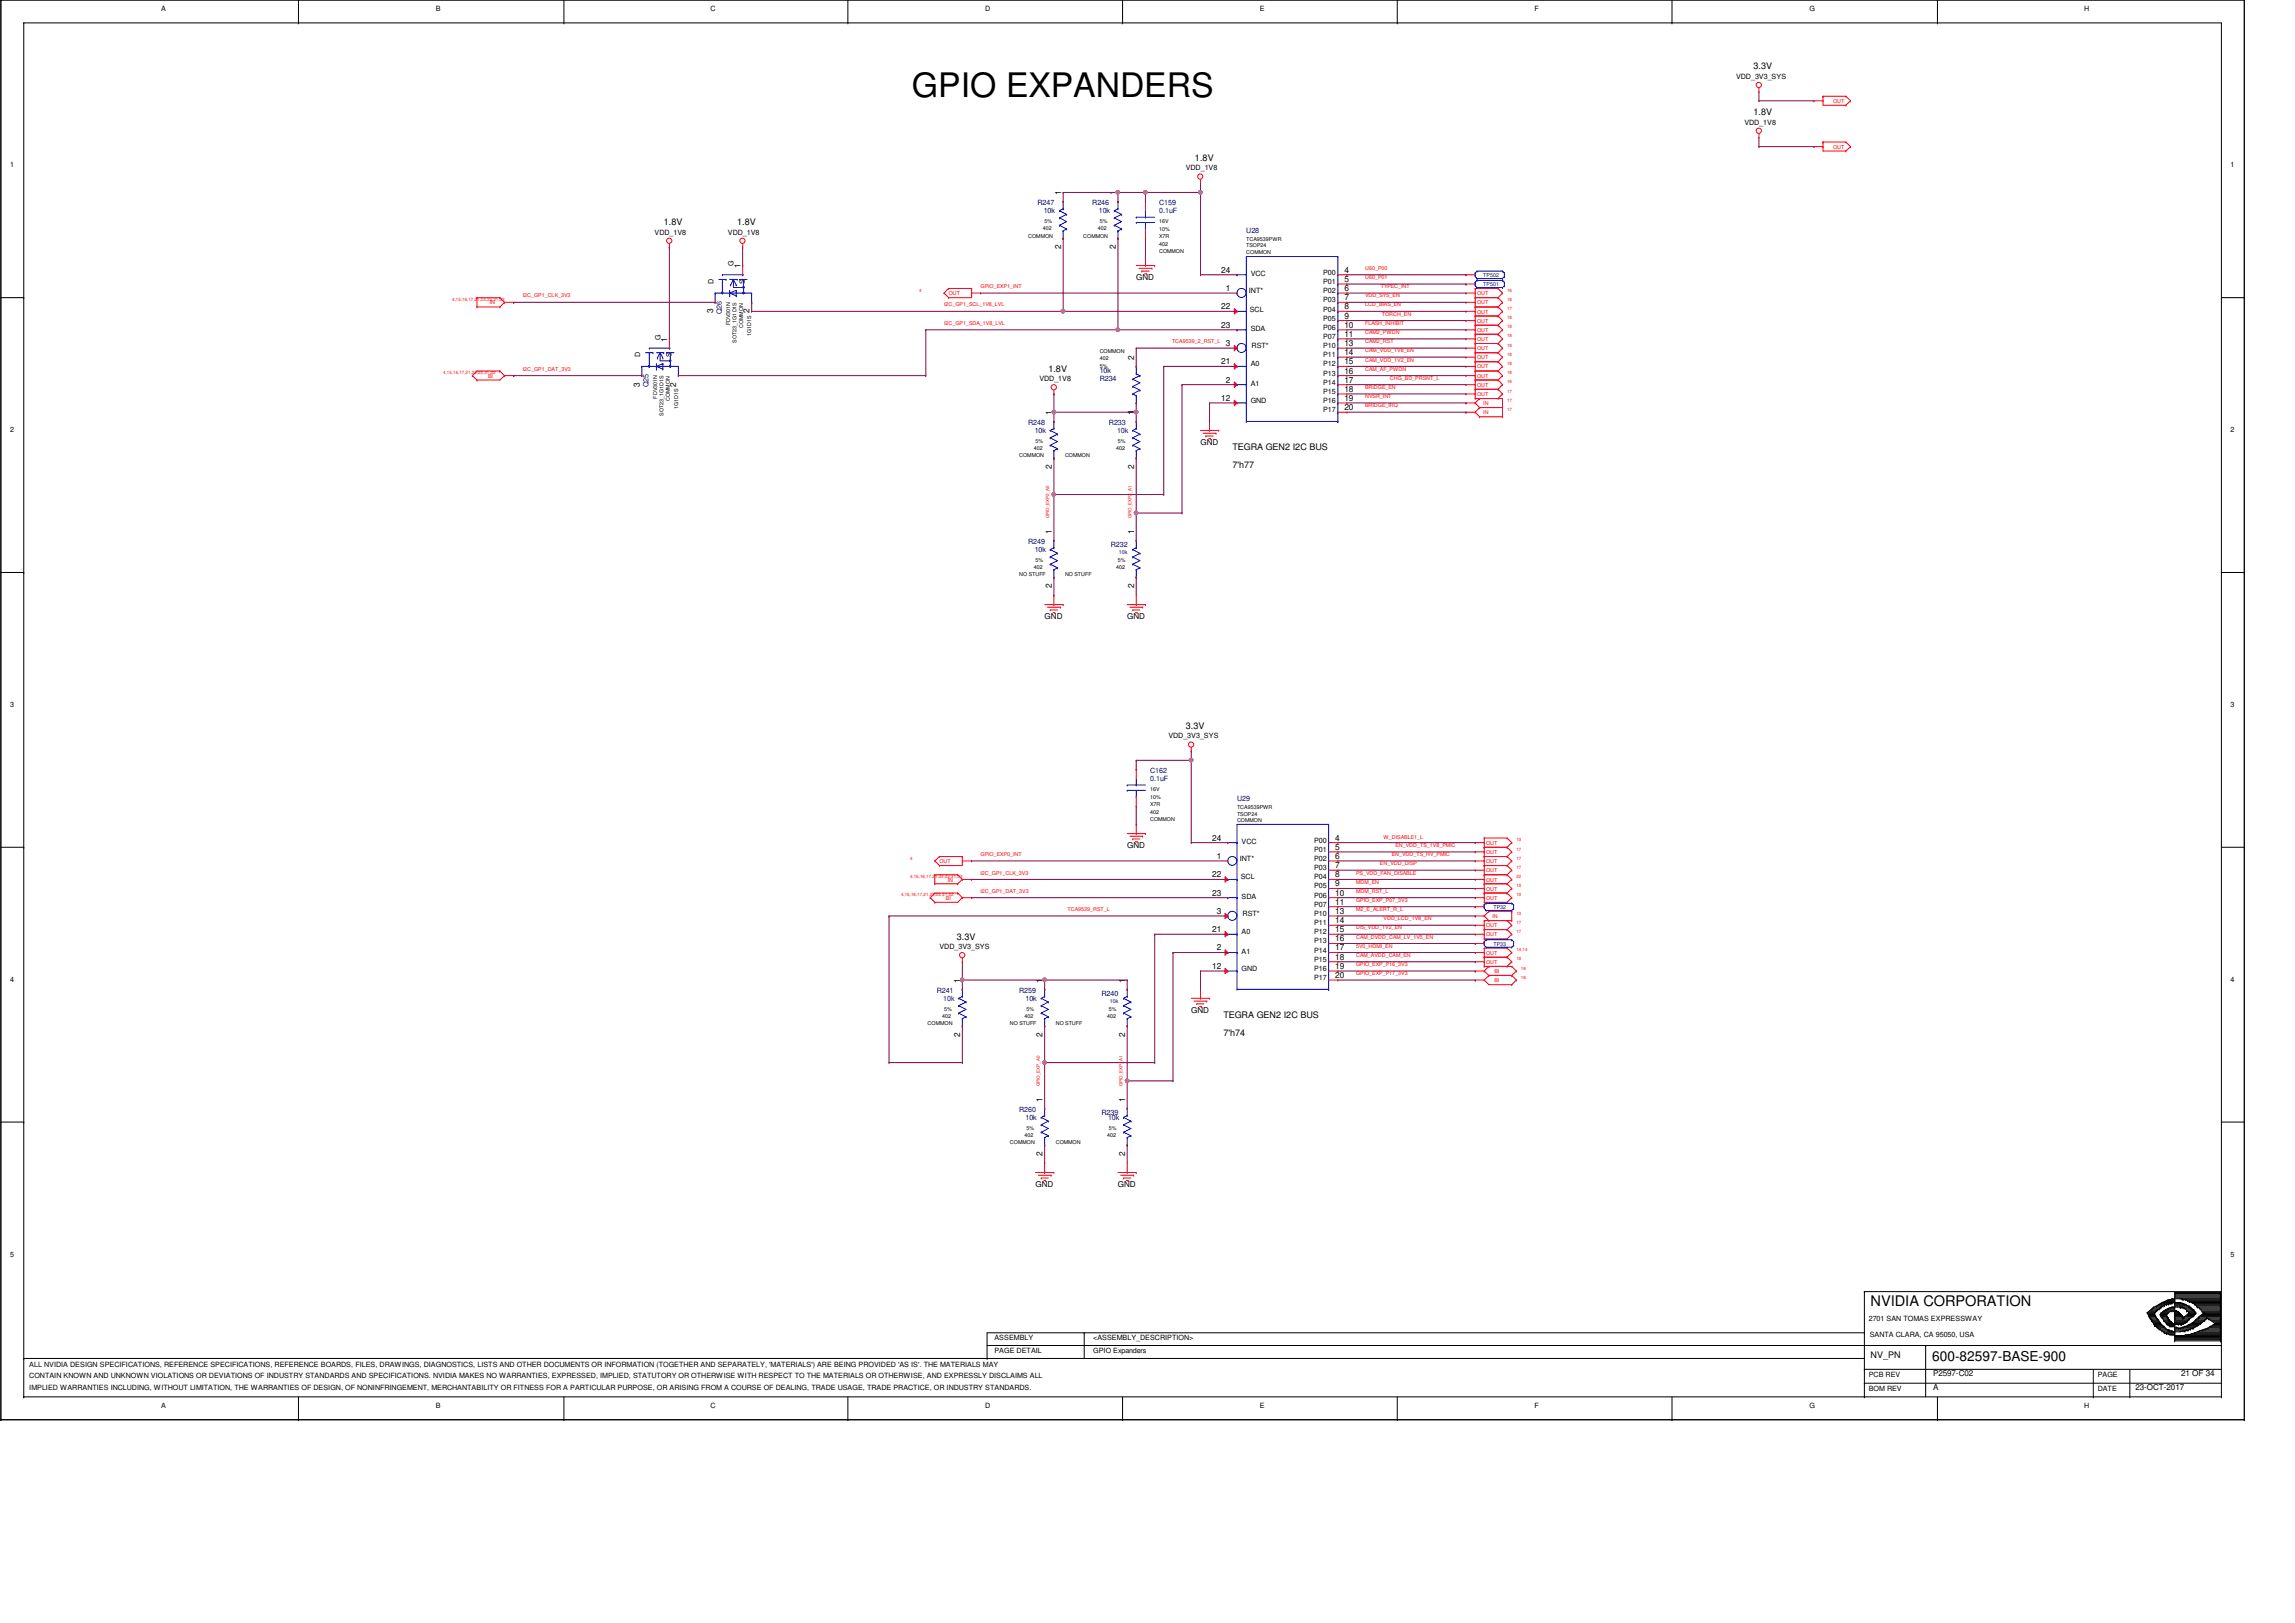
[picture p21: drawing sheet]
<svg xmlns="http://www.w3.org/2000/svg" width="420mm" height="297mm" viewBox="0 0 420 297" stroke-linecap="round" stroke-linejoin="round" font-family="sans-serif">
<defs><g id="words">
<text font-size="6.2" x="167" y="17.8">GPIO EXPANDERS</text>
<text font-size="2.7" x="342.5" y="239">NVIDIA CORPORATION</text>
<text font-size="2.5" x="353.7" y="249">600-82597-BASE-900</text>
<g font-size="1.7">
<text x="321" y="12.7">3.3V</text>
<text x="321" y="21.1">1.8V</text>
<text x="218.8" y="29.5">1.8V</text>
<text x="121.5" y="41.2">1.8V</text>
<text x="134.9" y="41.2">1.8V</text>
<text x="191.9" y="68">1.8V</text>
<text x="225.6" y="82.3">TEGRA GEN2 I2C BUS</text>
<text x="225.6" y="85.6">7'h77</text>
<text x="217.1" y="133.4">3.3V</text>
<text x="175.2" y="172">3.3V</text>
<text x="224" y="186.2">TEGRA GEN2 I2C BUS</text>
<text x="224" y="189.6">7'h74</text>
<text x="342.5" y="248.6">NV_PN</text>
</g>
<g font-size="1.5">
<text x="194.3" y="35.7" transform="rotate(-90 194.3 35.7)">1</text>
<text x="204.3" y="35.7" transform="rotate(-90 204.3 35.7)">1</text>
<text x="194.3" y="45.6" transform="rotate(-90 194.3 45.6)">2</text>
<text x="204.3" y="45.6" transform="rotate(-90 204.3 45.6)">2</text>
<text x="135.6" y="49.1" transform="rotate(-90 135.6 49.1)">1</text>
<text x="208" y="51.3">GND</text>
<text x="223.6" y="49.9">24</text>
<text x="224.4" y="53.3">1</text>
<text x="246.1" y="49.9">4</text>
<text x="246.1" y="51.6">5</text>
<text x="246.1" y="53.3">6</text>
<text x="130.5" y="57.4" transform="rotate(-90 130.5 57.4)">3</text>
<text x="137.2" y="57.4" transform="rotate(-90 137.2 57.4)">2</text>
<text x="223.6" y="56.6">22</text>
<text x="223.6" y="60">23</text>
<text x="246.1" y="54.9">7</text>
<text x="246.1" y="56.6">8</text>
<text x="246.1" y="58.3">9</text>
<text x="246.1" y="60">10</text>
<text x="122.2" y="62.5" transform="rotate(-90 122.2 62.5)">1</text>
<text x="207.6" y="65.9" transform="rotate(-90 207.6 65.9)">2</text>
<text x="224.4" y="63.3">3</text>
<text x="246.1" y="61.6">11</text>
<text x="246.1" y="63.3">13</text>
<text x="246.1" y="65">14</text>
<text x="117.1" y="70.8" transform="rotate(-90 117.1 70.8)">3</text>
<text x="123.8" y="70.8" transform="rotate(-90 123.8 70.8)">2</text>
<text x="223.6" y="66.7">21</text>
<text x="224.4" y="70">2</text>
<text x="246.1" y="66.7">15</text>
<text x="246.1" y="68.4">16</text>
<text x="246.1" y="70">17</text>
<text x="246.1" y="71.7">18</text>
<text x="192.6" y="75.9" transform="rotate(-90 192.6 75.9)">1</text>
<text x="207.6" y="75.9" transform="rotate(-90 207.6 75.9)">11</text>
<text x="223.6" y="73.4">12</text>
<text x="246.1" y="73.4">19</text>
<text x="246.1" y="75.1">20</text>
<text x="219.8" y="81.5">GND</text>
<text x="192.6" y="85.9" transform="rotate(-90 192.6 85.9)">2</text>
<text x="207.6" y="85.9" transform="rotate(-90 207.6 85.9)">2</text>
<text x="192.6" y="97.7" transform="rotate(-90 192.6 97.7)">1</text>
<text x="207.6" y="97.7" transform="rotate(-90 207.6 97.7)">1</text>
<text x="192.6" y="107.7" transform="rotate(-90 192.6 107.7)">2</text>
<text x="207.6" y="107.7" transform="rotate(-90 207.6 107.7)">2</text>
<text x="191.3" y="113.3">GND</text>
<text x="206.4" y="113.3">GND</text>
<text x="206.4" y="155.2">GND</text>
<text x="221.9" y="153.8">24</text>
<text x="244.4" y="153.8">4</text>
<text x="244.4" y="155.5">5</text>
<text x="221.9" y="160.6">22</text>
<text x="222.7" y="157.2">1</text>
<text x="244.4" y="157.2">6</text>
<text x="244.4" y="158.9">7</text>
<text x="244.4" y="160.6">8</text>
<text x="221.9" y="163.9">23</text>
<text x="222.7" y="167.3">3</text>
<text x="244.4" y="162.2">9</text>
<text x="244.4" y="163.9">10</text>
<text x="244.4" y="165.6">11</text>
<text x="244.4" y="167.3">13</text>
<text x="221.9" y="170.6">21</text>
<text x="222.7" y="173.9">2</text>
<text x="244.4" y="169">14</text>
<text x="244.4" y="170.6">15</text>
<text x="244.4" y="172.3">16</text>
<text x="244.4" y="173.9">17</text>
<text x="175.8" y="179.9" transform="rotate(-90 175.8 179.9)">1</text>
<text x="190.9" y="179.9" transform="rotate(-90 190.9 179.9)">1</text>
<text x="206" y="179.9" transform="rotate(-90 206 179.9)">1</text>
<text x="221.9" y="177.3">12</text>
<text x="244.4" y="175.6">18</text>
<text x="244.4" y="177.3">19</text>
<text x="244.4" y="179">20</text>
<text x="218.1" y="185.4">GND</text>
<text x="175.8" y="189.8" transform="rotate(-90 175.8 189.8)">2</text>
<text x="190.9" y="189.8" transform="rotate(-90 190.9 189.8)">2</text>
<text x="206" y="189.8" transform="rotate(-90 206 189.8)">2</text>
<text x="190.9" y="201.7" transform="rotate(-90 190.9 201.7)">1</text>
<text x="206" y="201.7" transform="rotate(-90 206 201.7)">1</text>
<text x="190.9" y="211.6" transform="rotate(-90 190.9 211.6)">2</text>
<text x="206" y="211.6" transform="rotate(-90 206 211.6)">2</text>
<text x="189.6" y="217.3">GND</text>
<text x="204.7" y="217.3">GND</text>
<text x="353.9" y="251.8">P2597-C02</text>
<text x="399.3" y="251.8">21 OF 34</text>
<text x="353.9" y="254.3">A</text>
<text x="390.9" y="254.3">23-OCT-2017</text>
</g>
<g font-size="1.3">
<text x="29.5" y="2">A</text>
<text x="79.8" y="2">B</text>
<text x="130.1" y="2">C</text>
<text x="180.4" y="2">D</text>
<text x="230.7" y="2">E</text>
<text x="281" y="2">F</text>
<text x="331.2" y="2">G</text>
<text x="381.5" y="2">H</text>
<text x="317.8" y="14.4">VDD_3V3_SYS</text>
<text x="319.4" y="22.8">VDD_1V8</text>
<text x="1.9" y="30.5">1</text>
<text x="217.1" y="31.2">VDD_1V8</text>
<text x="408.4" y="30.5">1</text>
<text x="119.8" y="42.9">VDD_1V8</text>
<text x="133.3" y="42.9">VDD_1V8</text>
<text x="130.6" y="52" transform="rotate(-90 130.6 52)">D</text>
<text x="134.3" y="48.8" transform="rotate(-90 134.3 48.8)">G</text>
<text x="136.3" y="52" transform="rotate(-90 136.3 52)">S</text>
<text x="228.6" y="53.6">INT*</text>
<text x="229" y="50.5">VCC</text>
<text x="242.2" y="50.3">P00</text>
<text x="242.2" y="52">P01</text>
<text x="242.2" y="53.6">P02</text>
<text x="228.8" y="57">SCL</text>
<text x="242.2" y="55.3">P03</text>
<text x="242.2" y="57">P04</text>
<text x="242.2" y="58.7">P05</text>
<text x="117.2" y="65.4" transform="rotate(-90 117.2 65.4)">D</text>
<text x="120.9" y="62.2" transform="rotate(-90 120.9 62.2)">G</text>
<text x="122.9" y="65.4" transform="rotate(-90 122.9 65.4)">S</text>
<text x="229" y="60.5">SDA</text>
<text x="229.1" y="63.7">RST*</text>
<text x="242.2" y="60.4">P06</text>
<text x="242.2" y="62">P07</text>
<text x="242.2" y="63.7">P10</text>
<text x="242.2" y="65.4">P11</text>
<text x="190.3" y="69.8">VDD_1V8</text>
<text x="229" y="70.6">A1</text>
<text x="229" y="67.1">A0</text>
<text x="242.2" y="67.1">P12</text>
<text x="242.2" y="68.7">P13</text>
<text x="242.2" y="70.4">P14</text>
<text x="229" y="73.8">GND</text>
<text x="242.2" y="72.1">P15</text>
<text x="242.2" y="73.8">P16</text>
<text x="242.2" y="75.4">P17</text>
<text x="1.9" y="79.1">2</text>
<text x="408.4" y="79.1">2</text>
<text x="1.9" y="129.4">3</text>
<text x="408.4" y="129.4">3</text>
<text x="213.9" y="135.1">VDD_3V3_SYS</text>
<text x="227.3" y="154.4">VCC</text>
<text x="240.6" y="154.2">P00</text>
<text x="240.6" y="155.9">P01</text>
<text x="227" y="157.6">INT*</text>
<text x="227.1" y="161">SCL</text>
<text x="240.6" y="157.6">P02</text>
<text x="240.6" y="159.3">P03</text>
<text x="240.6" y="161">P04</text>
<text x="227.3" y="164.5">SDA</text>
<text x="227.5" y="167.6">RST*</text>
<text x="240.6" y="162.6">P05</text>
<text x="240.6" y="164.3">P06</text>
<text x="240.6" y="166">P07</text>
<text x="240.6" y="167.6">P10</text>
<text x="172" y="173.7">VDD_3V3_SYS</text>
<text x="227.3" y="171">A0</text>
<text x="240.6" y="169.3">P11</text>
<text x="240.6" y="171">P12</text>
<text x="240.6" y="172.7">P13</text>
<text x="1.9" y="179.7">4</text>
<text x="227.3" y="174.5">A1</text>
<text x="227.3" y="177.7">GND</text>
<text x="240.6" y="174.4">P14</text>
<text x="240.6" y="176">P15</text>
<text x="240.6" y="177.7">P16</text>
<text x="240.6" y="179.4">P17</text>
<text x="408.4" y="179.7">4</text>
<text x="1.9" y="230">5</text>
<text x="408.4" y="230">5</text>
<text x="182.1" y="245.3">ASSEMBLY</text>
<text x="200.1" y="245.3">&lt;ASSEMBLY_DESCRIPTION&gt;</text>
<text x="342.1" y="241.8">2701 SAN TOMAS EXPRESSWAY</text>
<text x="342.3" y="244.8">SANTA CLARA, CA 95050, USA</text>
<text x="5.4" y="250.1">ALL NVIDIA DESIGN SPECIFICATIONS, REFERENCE SPECIFICATIONS, REFERENCE BOARDS, FILES, DRAWINGS, DIAGNOSTICS, LISTS AND OTHER DOCUMENTS OR INFORMATION (TOGETHER AND SEPARATELY, 'MATERIALS') ARE BEING PROVIDED 'AS IS'. THE MATERIALS MAY</text>
<text x="182.1" y="247.6">PAGE DETAIL</text>
<text x="200.1" y="247.6">GPIO Expanders</text>
<text x="342.1" y="252">PCB REV</text>
<text x="384" y="252">PAGE</text>
<text x="5.4" y="252.1">CONTAIN KNOWN AND UNKNOWN VIOLATIONS OR DEVIATIONS OF INDUSTRY STANDARDS AND SPECIFICATIONS. NVIDIA MAKES NO WARRANTIES, EXPRESSED, IMPLIED, STATUTORY OR OTHERWISE WITH RESPECT TO THE MATERIALS OR OTHERWISE, AND EXPRESSLY DISCLAIMS ALL</text>
<text x="5.4" y="254.3">IMPLIED WARRANTIES INCLUDING, WITHOUT LIMITATION, THE WARRANTIES OF DESIGN, OF NONINFRINGEMENT, MERCHANTABILITY OR FITNESS FOR A PARTICULAR PURPOSE, OR ARISING FROM A COURSE OF DEALING, TRADE USAGE, TRADE PRACTICE, OR INDUSTRY STANDARDS.</text>
<text x="29.5" y="257.7">A</text>
<text x="79.8" y="257.7">B</text>
<text x="130.1" y="257.7">C</text>
<text x="180.4" y="257.7">D</text>
<text x="230.7" y="257.7">E</text>
<text x="281" y="257.7">F</text>
<text x="331.2" y="257.7">G</text>
<text x="342.1" y="254.5">BOM REV</text>
<text x="381.5" y="257.7">H</text>
<text x="384" y="254.5">DATE</text>
</g>
<g font-size="1.3" fill="#000080">
<text x="189.9" y="37.5">R247</text>
<text x="191.1" y="39.1">10k</text>
<text x="200" y="37.5">R246</text>
<text x="201.2" y="39.1">10k</text>
<text x="212.2" y="37.5">C159</text>
<text x="212.2" y="39.1">0.1uF</text>
<text x="228.2" y="42.6">U28</text>
<text x="132.2" y="57.5" transform="rotate(-90 132.2 57.5)">Q26</text>
<text x="118.7" y="70.9" transform="rotate(-90 118.7 70.9)">Q25</text>
<text x="201.3" y="69.8">R234</text>
<text x="201.3" y="68.2">10k</text>
<text x="188.2" y="77.8">R248</text>
<text x="203" y="77.8">R233</text>
<text x="189.4" y="79.3">10k</text>
<text x="204.5" y="79.3">10k</text>
<text x="188.2" y="99.6">R249</text>
<text x="189.4" y="101.1">10k</text>
<text x="203.4" y="100.1">R232</text>
<text x="210.6" y="141.5">C162</text>
<text x="210.6" y="143">0.1uF</text>
<text x="226.5" y="146.5">U29</text>
<text x="171.5" y="181.7">R241</text>
<text x="172.7" y="183.3">10k</text>
<text x="186.6" y="181.7">R259</text>
<text x="187.7" y="183.3">10k</text>
<text x="201.7" y="182.2">R240</text>
<text x="186.6" y="203.5">R260</text>
<text x="187.7" y="205">10k</text>
<text x="201.7" y="204">R239</text>
<text x="202.8" y="205">10k</text>
</g>
<g font-size="1" fill="#f00">
<text x="335.6" y="18.8">OUT</text>
<text x="335.6" y="27.2">OUT</text>
<text x="179.5" y="52.7">GPIO_EXP1_INT</text>
<text x="249.9" y="49.4">U60_P00</text>
<text x="249.9" y="51.1">U60_P01</text>
<text x="252.8" y="52.7">TYPEC_INT</text>
<text x="89.7" y="55.7">IN</text>
<text x="95.7" y="54.4">I2C_GP1_CLK_3V3</text>
<text x="172.8" y="56.1">I2C_GP1_SCL_1V8_LVL</text>
<text x="172.8" y="59.5">I2C_GP1_SDA_1V8_LVL</text>
<text x="173.7" y="54">OUT</text>
<text x="249.9" y="59.5">FLASH_INHIBIT</text>
<text x="249.9" y="56.1">LCD_BIAS_EN</text>
<text x="249.9" y="54.4">VDD_SYS_EN</text>
<text x="253" y="57.8">TORCH_EN</text>
<text x="270.4" y="59.1">OUT</text>
<text x="270.4" y="57.4">OUT</text>
<text x="270.4" y="55.7">OUT</text>
<text x="270.4" y="54">OUT</text>
<text x="214.6" y="62.8">TCA9539_2_RST_L</text>
<text x="249.9" y="61.1">CAM2_PWDN</text>
<text x="249.9" y="62.8">CAM2_RST</text>
<text x="249.9" y="64.5">CAM_VDD_1V8_EN</text>
<text x="270.4" y="65.8">OUT</text>
<text x="270.4" y="64.1">OUT</text>
<text x="270.4" y="62.4">OUT</text>
<text x="270.4" y="60.7">OUT</text>
<text x="89.4" y="69.1">BI</text>
<text x="95.7" y="67.9">I2C_GP1_DAT_3V3</text>
<text x="249.9" y="71.2">BRIDGE_EN</text>
<text x="249.9" y="67.9">CAM_AF_PWDN</text>
<text x="249.9" y="66.2">CAM_VDD_1V2_EN</text>
<text x="254.5" y="69.5">CHG_BD_PRSNT_L</text>
<text x="270.4" y="70.8">OUT</text>
<text x="270.4" y="69.1">OUT</text>
<text x="270.4" y="67.4">OUT</text>
<text x="249.9" y="74.5">BRIDGE_IRQ</text>
<text x="249.9" y="72.9">NVSR_INT</text>
<text x="270.4" y="72.5">OUT</text>
<text x="271.6" y="75.8">IN</text>
<text x="271.6" y="74.2">IN</text>
<text x="253.3" y="153.5">W_DISABLE1_L</text>
<text x="255.5" y="155">EN_VDD_TS_1V8_PMIC</text>
<text x="272.1" y="154.6">OUT</text>
<text x="172" y="158">OUT</text>
<text x="173.5" y="161.3">IN</text>
<text x="179.5" y="156.7">GPIO_EXP0_INT</text>
<text x="179.5" y="160.1">I2C_GP1_CLK_3V3</text>
<text x="248.3" y="161.7">MDM_EN</text>
<text x="248.3" y="160.1">PS_VDD_FAN_DISABLE</text>
<text x="252.6" y="158.4">EN_VDD_DISP</text>
<text x="254.8" y="156.7">EN_VDD_TS_HV_PMIC</text>
<text x="272.1" y="161.3">OUT</text>
<text x="272.1" y="159.6">OUT</text>
<text x="272.1" y="158">OUT</text>
<text x="272.1" y="156.3">OUT</text>
<text x="173.2" y="164.7">BI</text>
<text x="179.5" y="163.4">I2C_GP1_DAT_3V3</text>
<text x="195.4" y="166.8">TCA9539_RST_L</text>
<text x="248.3" y="165.1">GPIO_EXP_P07_3V3</text>
<text x="248.3" y="166.8">M2_E_ALERT_R_L</text>
<text x="248.3" y="163.4">MDM_RST_L</text>
<text x="272.1" y="164.7">OUT</text>
<text x="272.1" y="163">OUT</text>
<text x="248.3" y="173.4">5V0_HDMI_EN</text>
<text x="248.3" y="171.8">CAM_DVDD_CAM_LV_1V5_EN</text>
<text x="248.3" y="170.1">DIS_VDD_1V2_EN</text>
<text x="253.3" y="168.4">VDD_LCD_1V8_EN</text>
<text x="272.1" y="171.4">OUT</text>
<text x="272.1" y="169.7">OUT</text>
<text x="273.3" y="168">IN</text>
<text x="248.3" y="175.1">CAM_AVDD_CAM_EN</text>
<text x="248.3" y="176.8">GPIO_EXP_P16_3V3</text>
<text x="248.3" y="178.5">GPIO_EXP_P17_3V3</text>
<text x="272.1" y="176.4">OUT</text>
<text x="272.1" y="174.8">OUT</text>
<text x="273.6" y="179.7">BI</text>
<text x="273.6" y="178.1">BI</text>
</g>
<g font-size="1">
<text x="191.3" y="40.8">5%</text>
<text x="201.3" y="40.8">5%</text>
<text x="212.2" y="40.8">16V</text>
<text x="188.2" y="43.5">COMMON</text>
<text x="190.9" y="42.1">402</text>
<text x="198.3" y="43.5">COMMON</text>
<text x="201" y="42.1">402</text>
<text x="212.2" y="42.3">10%</text>
<text x="212.2" y="45">402</text>
<text x="212.2" y="46.3">COMMON</text>
<text x="212.2" y="43.6">X7R</text>
<text x="228.2" y="44.2">TCA9539PWR</text>
<text x="228.2" y="45.3">TSOP24</text>
<text x="228.2" y="46.5">COMMON</text>
<text x="133.7" y="59.5" transform="rotate(-90 133.7 59.5)">FDV301N</text>
<text x="134.9" y="62.7" transform="rotate(-90 134.9 62.7)">SOT23_1G1D1S</text>
<text x="136" y="60" transform="rotate(-90 136 60)">COMMON</text>
<text x="137.5" y="61.5" transform="rotate(-90 137.5 61.5)">1G1D1S</text>
<text x="201.3" y="64.6">COMMON</text>
<text x="201.3" y="65.9">402</text>
<text x="201.3" y="67.3">5%</text>
<text x="120.3" y="72.9" transform="rotate(-90 120.3 72.9)">FDV301N</text>
<text x="121.4" y="76.1" transform="rotate(-90 121.4 76.1)">SOT23_1G1D1S</text>
<text x="122.6" y="73.4" transform="rotate(-90 122.6 73.4)">COMMON</text>
<text x="124.2" y="74.9" transform="rotate(-90 124.2 74.9)">1G1D1S</text>
<text x="186.6" y="83.7">COMMON</text>
<text x="189.3" y="82.4">402</text>
<text x="189.6" y="81">5%</text>
<text x="195" y="83.7">COMMON</text>
<text x="204.3" y="82.4">402</text>
<text x="204.7" y="81">5%</text>
<text x="186.6" y="105.5">NO STUFF</text>
<text x="189.3" y="104.1">402</text>
<text x="189.6" y="102.8">5%</text>
<text x="195" y="105.5">NO STUFF</text>
<text x="204.3" y="104.1">402</text>
<text x="204.7" y="102.8">5%</text>
<text x="210.6" y="146.2">10%</text>
<text x="210.6" y="144.7">16V</text>
<text x="210.6" y="147.6">X7R</text>
<text x="210.6" y="148.9">402</text>
<text x="226.5" y="148.1">TCA9539PWR</text>
<text x="226.5" y="149.3">TSOP24</text>
<text x="210.6" y="150.2">COMMON</text>
<text x="226.5" y="150.4">COMMON</text>
<text x="172.8" y="185">5%</text>
<text x="187.9" y="185">5%</text>
<text x="203" y="185">5%</text>
<text x="169.8" y="187.6">COMMON</text>
<text x="172.5" y="186.3">402</text>
<text x="184.9" y="187.6">NO STUFF</text>
<text x="187.6" y="186.3">402</text>
<text x="193.3" y="187.6">NO STUFF</text>
<text x="202.7" y="186.3">402</text>
<text x="184.9" y="209.4">COMMON</text>
<text x="187.6" y="208.1">402</text>
<text x="187.9" y="206.8">5%</text>
<text x="193.3" y="209.4">COMMON</text>
<text x="202.7" y="208.1">402</text>
<text x="203" y="206.8">5%</text>
</g>
<g font-size="1" fill="#000080">
<text x="271.6" y="52.4">TP501</text>
<text x="271.6" y="50.7">TP502</text>
<text x="204.8" y="101.5">10k</text>
<text x="273.4" y="166.4">TP32</text>
<text x="273.4" y="173.1">TP33</text>
<text x="203.2" y="183.6">10k</text>
</g>
<g font-size=".8" fill="#f00">
<text x="168.3" y="53.4">4</text>
<text x="275.9" y="53.4">16</text>
<text x="82.8" y="55.1">4,15,16,17,21,22,22,31,32</text>
<text x="275.9" y="58.4">18</text>
<text x="275.9" y="56.8">17</text>
<text x="275.9" y="55.1">18</text>
<text x="275.9" y="65.2">18</text>
<text x="275.9" y="63.5">18</text>
<text x="275.9" y="61.8">18</text>
<text x="275.9" y="60.1">18</text>
<text x="81.1" y="68.5">4,15,16,17,21,22,22,31,32</text>
<text x="275.9" y="71.8">17</text>
<text x="275.9" y="70.1">16</text>
<text x="275.9" y="68.5">18</text>
<text x="275.9" y="66.8">18</text>
<text x="275.9" y="75.2">17</text>
<text x="275.9" y="73.5">17</text>
<text x="192.1" y="94.9" transform="rotate(-90 192.1 94.9)">GPIO_EXP2_A0</text>
<text x="207.1" y="94.9" transform="rotate(-90 207.1 94.9)">GPIO_EXP2_A1</text>
<text x="277.6" y="155.7">17</text>
<text x="277.6" y="154">10</text>
<text x="166.6" y="160.7">4,15,16,17,21,22,22,31,32</text>
<text x="166.6" y="157.4">4</text>
<text x="277.6" y="160.7">22</text>
<text x="277.6" y="159">17</text>
<text x="277.6" y="157.4">17</text>
<text x="165" y="164">4,15,16,17,21,22,22,31,32</text>
<text x="277.6" y="167.4">10</text>
<text x="277.6" y="164">10</text>
<text x="277.6" y="162.3">10</text>
<text x="277.6" y="170.7">17</text>
<text x="277.6" y="169.1">17</text>
<text x="277.6" y="175.8">18</text>
<text x="277.6" y="174.1">14,14</text>
<text x="278.5" y="179.1">16</text>
<text x="278.5" y="177.5">16</text>
<text x="190.4" y="198.8" transform="rotate(-90 190.4 198.8)">GPIO_EXP_A0</text>
<text x="205.5" y="198.8" transform="rotate(-90 205.5 198.8)">GPIO_EXP_A1</text>
</g>
</g></defs>
<g fill="none" stroke="#000" stroke-width=".18">
<path d="M.2 0h.1M.2 0h410.7v259.8M.2 0v259.8M4.3 4.2h.1M4.3 4.2h402.4v251.5M4.3 4.2v251.5M54.6 4.2h.1M54.6 0v4.2M103.2 4.2h.1M103.2 0v4.2M155.2 4.2h.1M155.2 0v4.2"/>
<path d="M205.5 4.2h.1M205.5 0v4.2M255.8 4.2h.1M255.8 0v4.2M306.1 4.2h.1M306.1 0v4.2M354.7 4.2h.1M354.7 0v4.2M.2 54.5h4.1M4.3 54.5h.1M406.7 54.5h4.2M410.9 54.5h.1"/>
<path d="M.2 104.8h4.1M4.3 104.8h.1M406.7 104.8h4.2M410.9 104.8h.1M.2 155.1h4.1M4.3 155.1h.1M406.7 155.1h4.2M410.9 155.1h.1M.2 205.4h4.1M4.3 205.4h.1M406.7 205.4h4.2M410.9 205.4h.1"/>
<path d="M341.3 236.4h.1M341.3 236.4h65.4M341.3 236.4v19.3M393.6 239.9h1.2M393.8 239.7h1.2M393.9 239.6h.1M393.9 239.6h1.2M393.9 239.6l-.8 .6M394.1 239.4h1.4M394.3 239.2h.1M394.3 239.2l-.4 .4M394.5 239.2h1.1"/>
<path d="M394.6 239.1h1.4M394.8 239.9h.1M394.8 239.1h.1M394.8 239.1l-.5 .1M395 239.7h.1M395 238.9h1.3M395 239.7l-.5 .5M395.1 239.6h.1M395.3 238.7h.1M395.3 239.6h.1M395.3 238.7h1.6M395.3 238.7l-.5 .4"/>
<path d="M395.3 239.6l-.3 .1M395.5 239.4h.1M395.5 238.5h2.1M395.6 238.5h.1M395.6 239.2h.1M395.6 238.5l-.3 .2M395.6 239.2l-.3 .4M395.8 238.4h.1M395.8 238.4l-.2 .1M396 239.1h.1M396 238.4h3.1M396.1 239.9h.1"/>
<path d="M396.1 239.9l-.3 .3M396.3 238.9h.1M396.3 239.9h.1M396.3 238.2h.1M396.3 239.9h2.2M396.3 238.2h1.8M396.3 238.2l-.5 .2M396.3 238.9l-.7 .3M396.4 239.7h.1M396.4 239.7l-.3 .2M396.6 238.7h.1M396.6 239.7h.1"/>
<path d="M396.6 238h.1M396.6 239.7h1.5M396.6 238h1.5M396.6 238.7l-.3 .2M396.8 239.6h.1M396.9 239.6h.1M396.9 237.9h.1M396.9 238.7h.1M396.9 239.6h1.2M396.9 237.9h1.2M396.9 237.9l-.6 .3M397.1 239.4h.1"/>
<path d="M397.1 239.4l-.7 .3M397.3 238.5h.1M397.3 239.4h.1M397.3 237.9h.1M397.3 239.4h.8M397.3 238.5l-.4 .2M397.6 239.2h.1M397.6 237.7h.1M397.6 239.9h.1M397.6 238.5h.1M397.6 239.2h3.2M397.6 237.7h8.9"/>
<path d="M397.6 239.2l-.5 .2M397.6 237.7l-.3 .2M397.6 239.9l-.7 .3M397.8 239.2h.1M397.8 237.7h.1M398 239.9h.1M398.1 237.9h.1M398.1 238h.1M398.1 238.2h.1M398.1 238.4h.1M398.1 239.2h.1M398.1 237.7h.1"/>
<path d="M398.1 237.4h8.4M398.1 236.7h8.4M398.1 237.5h8.4M398.1 237h8.4M398.1 236.9h8.4M398.1 237.2h8.4M398.1 239.1h2.5M398.1 238.7h2.1M398.1 238.5h1.6M398.1 238.9h2.2M398.1 238.4l-.5 .1M398.3 239.9h.1"/>
<path d="M398.5 239.9h.1M398.5 239.9l.1 .2M398.8 238.4h.1M399.1 239.2h.1M399.1 238.4h.1M399.1 238.4l.6 .1M399.5 239.2h.1M399.5 237.7h.1M399.5 239.2l.7 .4 .1 .3M399.5 237.7l.2 .2M399.7 238.5h.1M399.7 237.9h.1"/>
<path d="M399.7 237.9h6.8M399.7 238.5l.3 .2M399.8 239.4h.1M399.8 239.4h1.3M400 238.7h.1M400 239.6h1.3M400.2 237.9h.1M400.2 238.7h.1M400.2 237.9l.3 .1M400.2 238.7l.1 .2M400.3 238.9h.1M400.3 239.9h.1"/>
<path d="M400.3 239.7h1.3M400.3 239.9l.5 .3M400.3 238.9l.5 .2M400.5 238h.1M400.5 239.9h1.1M400.5 238h6M400.5 238l1.3 .7M400.6 239.1h.1M400.8 239.2h.1M400.8 238.2h.1M400.8 239.1h.1M400.8 238.2h5.7"/>
<path d="M400.8 239.1l.7 .6M401 239.2h.1M401.1 239.4h.1M401.1 238.4h5.4M401.3 239.6h.1M401.5 239.7h.1M401.5 238.5h5M401.6 239.9h.1M401.6 239.7h.1M401.6 239.9l.4 .3M401.6 239.7v.2M401.8 238.7h.1"/>
<path d="M401.8 238.7h4.7M401.8 238.7l.5 .5M402 238.9h4.5M402.2 239.1h.1M402.3 239.2h.1M402.3 239.1h4.2M402.3 239.2l.4 .2M402.5 239.2h4M402.7 239.4h.1M402.7 239.4h3.8M402.7 239.4l.5 .7M402.8 239.6h3.7"/>
<path d="M403 239.7h3.5M403.2 239.9h3.3M406.5 237.9h.1M406.5 237.7h.1M406.5 238.2h.1M406.5 238h.1M406.5 237.4h.1M406.5 236.7h.1M406.5 237.5h.1M406.5 237h.1M406.5 236.9h.1M406.5 237.2h.1"/>
<path d="M406.5 239.2h.1M406.5 239.1h.1M406.5 238.7h.1M406.5 238.5h.1M406.5 238.9h.1M406.5 238.4h.1M406.5 236.6h.1M406.5 239.7h.1M406.5 239.9h.1M406.5 239.6h.1M406.5 239.4h.1M406.5 236.6h-8.4v8.8"/>
<path d="M406.5 236.6v8.8M.2 259.8h.1M.2 259.8h410.7M4.3 255.7h.1M4.3 248.6h.1M4.3 255.7h402.4M4.3 248.6h337M54.6 259.8h.1M54.6 255.7v4.1M103.2 259.8h.1M103.2 255.7v4.1M155.2 259.8h.1"/>
<path d="M155.2 255.7v4.1M180.7 248.6h.1M180.7 246.3h226M198.5 243.9h.1M198.5 243.9v4.7M205.5 259.8h.1M205.5 255.7v4.1M255.8 259.8h.1M255.8 255.7v4.1M306.1 259.8h.1M306.1 255.7v4.1M341.3 253.2h.1"/>
<path d="M341.3 250.6h.1M341.3 243.9h.1M341.3 255.7h.1M341.3 243.9h-160.6v4.7M341.3 253.2h65.4M341.3 250.6h65.4M352.5 246.3h.1M352.5 246.3v9.4M354.7 259.8h.1M354.7 255.7v4.1M383.2 255.7h.1M383.2 250.6v5.1"/>
<path d="M389.9 255.7h.1M389.9 250.6v5.1M393.1 240.2h.1M393.1 240.2h1.4M393.1 240.2l.3 .7M393.3 240.6h1.2M393.3 240.4h1.2M393.4 240.9h.1M393.4 240.9h1.2M393.4 240.1h1.2M393.4 240.7h1.2M393.4 240.9l.4 .5"/>
<path d="M393.6 241.2h.1M393.6 241h.1M393.6 241h1.2M393.6 241.2h1.2M393.8 241.4h.1M393.8 241.4h1.2M393.8 241.4l.1 .3M393.9 241.6h.1M393.9 241.7h.1M393.9 241.7h1.2M393.9 241.6h1.2M393.9 241.7l.4 .5"/>
<path d="M394.1 241.9h.1M394.1 241.9h1.2M394.3 242.2h.1M394.3 242.1h.1M394.3 242.2h1.3M394.3 242.1h1.2M394.3 242.2l.2 .4M394.5 240.2h.1M394.5 240.4h.1M394.5 240.6h.1M394.5 242.4h.1M394.5 242.6h.1"/>
<path d="M394.5 242.4h1.3M394.5 242.6l.5 .3M394.5 240.2v.4M394.5 240.6l.1 .1M394.6 240.1h.1M394.6 240.7h.1M394.6 240.9h.1M394.6 242.6h.1M394.6 242.6h1.2M394.6 240.7v.2M394.6 240.9l.4 .5M394.8 242.7h.1"/>
<path d="M394.8 242.7h1.3M395 242.9h.1M395 241.4h.1M395 242.9h1.3M395 242.9l.3 .3M395 241.4l.1 .2M395.1 243.1h.1M395.1 241.6h.1M395.1 243.1h1.3M395.1 241.6l.4 .5M395.3 243.2h.1M395.3 243.2l.5 .4"/>
<path d="M395.5 243.2h.1M395.5 240.6h.1M395.5 242.1h.1M395.5 240.6h1.1M395.5 243.2h1.1M395.5 242.1l.1 .3 .5 .3M395.6 240.9h.1M395.6 240.7h.1M395.6 240.6h.1M395.6 240.4h.1M395.6 240.9h1.2M395.6 240.4h1.2"/>
<path d="M395.6 240.7h1M395.6 243.4h1.5M395.6 240.9l.2 .1M395.6 240.6v.3M395.6 240.4l-.1 .2M395.8 240.2h.1M395.8 241h.1M395.8 243.6h.1M395.8 243.6h1.8M395.8 241h1M395.8 241.2h1.1M395.8 241l.3 .7"/>
<path d="M395.8 243.6l.3 .2M396 240.1h.1M396 240.1h1.3M396 241.4h.9M396.1 241.7h.1M396.1 243.8h.1M396.1 242.7h.1M396.1 241.7h1.2M396.1 241.6h1M396.1 241.7l.5 .5M396.1 243.8l.2 .1M396.1 242.7l.5 .5"/>
<path d="M396.3 243.9h.1M396.3 241.9h1.2M396.3 243.9l.3 .2M396.4 242.1h1.2M396.4 243.9h1.7M396.6 240.7h.1M396.6 242.2h.1M396.6 240.6h.1M396.6 244.1h.1M396.6 242.2h1.4M396.6 244.1h1.5M396.6 242.2l.2 .2"/>
<path d="M396.6 240.6l.2 .4M396.6 243.2l.3 .2M396.8 240.9h.1M396.8 242.4h.1M396.8 240.4h.1M396.8 242.4h2.5M396.8 242.4l.5 .3M396.8 241l.1 .2M396.9 241.4h.1M396.9 241.2h.1M396.9 240.2h.1M396.9 244.1h.1"/>
<path d="M396.9 243.4h.1M396.9 240.2h-1.3v.2M396.9 240.2l-.3 .4M396.9 241.2l.2 .4M396.9 244.1l.4 .2M397.1 243.4h.1M397.1 241.6h.1M397.1 242.6h.1M397.1 241.7h.1M397.1 242.6h1M397.1 241.6v.1M397.1 241.7l.4 .2"/>
<path d="M397.1 243.4l.2 .2M397.3 241.7h.1M397.3 242.7h.1M397.3 244.3h.1M397.3 243.6h.1M397.3 242.7h.8M397.3 244.3h.8M397.5 243.6h.1M397.5 241.9h.1M397.5 241.9l.3 .3M397.6 242.7h.1M397.6 242.1h.1"/>
<path d="M397.6 244.3h.1M397.6 243.6h.1M397.6 242.7l.5 .2M397.6 244.3l.5 .1M397.6 243.6l.4 .2M397.8 242.2h.1M397.8 242.2l.3 .2M398 242.2h.1M398 243.8h.1M398.1 240.6h.1M398.1 240.2h.1M398.1 240.1h.1"/>
<path d="M398.1 243.8h.1M398.1 243.9h.1M398.1 244.1h.1M398.1 244.3h.1M398.1 242.7h.1M398.1 241h.1M398.1 242.4h.1M398.1 242.9h.1M398.1 244.4h.1M398.1 241.2h.1M398.1 245.4h.1M398.1 242.9h.4"/>
<path d="M398.1 242.2h1.6M398.1 240.9h1.4M398.1 240.6h1.2M398.1 240.1h.7M398.1 241.7h2.4M398.1 240.4h1M398.1 240.2h.9M398.1 241.6h2.5M398.1 241.9h2.2M398.1 242.1h1.9M398.1 240.7h1.4M398.1 241.4h2.7"/>
<path d="M398.1 243.6h1.9M398.1 243.2h2.9M398.1 243.1h3.2M398.1 244.6h8.4M398.1 245.2h8.4M398.1 245.1h8.4M398.1 244.9h8.4M398.1 244.8h8.4M398.1 243.4h2.5M398.1 241h1.6M398.1 241.2h3M398.1 245.4h8.4"/>
<path d="M398.1 244.4h8.4M398.5 242.9h.1M398.5 242.9l.3 .2M398.6 240.1h.1M398.6 244.4h.1M398.8 243.1h.1M398.8 240.1h.1M398.8 242.4h.1M398.8 240.1l.5 .5M399 240.2h.1M399.1 240.4h.1M399.1 243.1h.1"/>
<path d="M399.3 240.7h.1M399.3 240.6h.1M399.3 242.4h.1M399.3 240.6v.1M399.5 240.9h.1M399.5 242.9h.1M399.5 242.2h.1M399.5 244.4h.1M399.5 240.7h.1M399.5 242.9h2.1M399.5 242.9l-.4 .2M399.5 242.2l-.2 .2"/>
<path d="M399.5 240.7l.2 .3M399.7 242.2h.1M399.7 241h.1M399.7 242.9h.1M399.7 241.2h.1M399.7 243.6h.1M399.7 243.6l-.6 .2h-3M399.7 241v.2M399.8 241h.1M399.8 244.4h.1M399.8 241h1.5M400 242.1h.1"/>
<path d="M400 243.6h.1M400 242.7h.1M400 242.7h2M400 242.7l-.3 .2M400 242.1l-.3 .1M400.2 244.3h.1M400.2 240.9h1.3M400.2 244.3h6.3M400.2 241.9l-.2 .2M400.2 244.3l-.4 .1M400.3 241.9h.1M400.3 242.7h.1"/>
<path d="M400.3 243.4h.1M400.3 240.7h1.3M400.3 243.4l-.3 .2M400.5 241.7h.1M400.5 243.4h.1M400.5 242.6h.1M400.5 240.6h1.1M400.5 242.6l-.2 .1M400.5 241.7l-.2 .2M400.6 241.6h.1M400.6 243.4h.1M400.6 240.1h1.2"/>
<path d="M400.6 240.4h1.4M400.8 241.4h.1M400.8 242.4h.1M400.8 240.2h.1M400.8 244.3h.1M400.8 240.2h1.2M400.8 242.4h1.7M400.8 240.2l-1.1 1M400.8 241.4l-.3 .3M401 243.2h.1M401 243.2l-.4 .2M401.1 242.2h1.7"/>
<path d="M401.1 244.1h5.4M401.3 243.1h.1M401.3 242.1h1.7M401.5 240.9h.1M401.5 242.1h.1M401.5 243.1h.1M401.5 242.1l-1 .5M401.5 240.9l-.7 .5M401.5 243.1l-.5 .1M401.6 242.9h.1M401.6 240.6h.1M401.6 240.7h.1"/>
<path d="M401.6 241.9h1.6M401.6 240.6l-.1 .3M401.8 240.1h.1M401.8 240.4h.1M401.8 243.9h.1M401.8 241.7h1.7M401.8 243.9h4.7M401.8 240.4l-.2 .2M401.8 243.9l-1 .4M402 242.7h.1M402 240.2h.1M402 241.6h.1"/>
<path d="M402 240.4h.1M402 241.6h1.7M402 240.2v.2M402.2 242.6h.1M402.2 241.4h1.6M402.2 242.6l-.7 .5M402.3 242.6h.1M402.3 243.8h4.2M402.5 242.4h.1M402.5 241.2h.1M402.5 241h.1M402.5 241.2h4"/>
<path d="M402.5 241l-1 1.1M402.7 241h.1M402.7 243.6h.1M402.7 241h3.8M402.7 243.6l-.9 .3M402.8 242.2h.1M402.8 240.9h3.7M402.8 242.2l-.3 .4h-2M402.8 243.6h3.7M403 242.1h.1M403 240.7h3.5M403.2 241.9h.1"/>
<path d="M403.2 243.4h.1M403.2 240.1h.1M403.2 240.6h3.3M403.2 240.1l.3 .1M403.3 240.1h3.2M403.3 240.4h3.2M403.3 243.4h3.2M403.5 241.7h.1M403.5 240.2h.1M403.5 240.2h3M403.5 241.7l-.7 .5M403.5 240.2l-1 .8"/>
<path d="M403.7 241.6h.1M403.7 243.2h.1M403.8 241.4h.1M403.8 243.2h2.7M404 241.2h.1M404 241.2l.4 .2M404 241.2l-.5 .5M404.2 243.1h.1M404.2 243.1h2.3M404.2 243.1l-1.5 .5M404.4 241.4h.1M404.4 241.4h2.1"/>
<path d="M404.4 241.4l1.1 .8M404.5 242.9h2M404.5 241.6h2M404.7 242.7h.1M404.7 242.7h1.8M404.7 242.7l-.5 .4M404.8 242.7h.1M404.8 241.7h1.7M405 242.6h1.5M405.2 241.9h1.3M405.2 242.4h1.3M405.5 242.2h.1"/>
<path d="M405.5 242.2h1M405.5 242.1h1M405.5 242.2l-.7 .5M406.5 241.6h.1M406.5 242.4h.1M406.5 241.9h.1M406.5 242.1h.1M406.5 242.6h.1M406.5 241.7h.1M406.5 241.4h.1M406.5 240.1h.1M406.5 243.6h.1"/>
<path d="M406.5 243.2h.1M406.5 242.9h.1M406.5 243.1h.1M406.5 244.1h.1M406.5 243.9h.1M406.5 243.8h.1M406.5 244.3h.1M406.5 244.6h.1M406.5 245.2h.1M406.5 245.1h.1M406.5 244.9h.1M406.5 244.8h.1"/>
<path d="M406.5 245.4h.1M406.5 242.2h.1M406.5 242.7h.1M406.5 240.7h.1M406.5 240.4h.1M406.5 240.9h.1M406.5 240.6h.1M406.5 243.4h.1M406.7 246.3h.1M406.7 255.7h.1M410.9 259.8h.1"/>
</g>
<g fill="none" stroke="#f00" stroke-width=".18">
<path d="M322 16.8h.1M322 16.1v.7M332.1 18.5h1.6M333.7 17.6h.1M333.7 18.5h.1M333.7 17.6v1.7h4.2M333.7 17.6h4.2M337.9 17.6h.1M337.9 19.3h.1M337.9 17.6l.9 .9M338.8 18.5h.1M338.8 18.5l-.9 .8"/>
<path d="M209.7 36.9h.1M209.7 36.9v1.7M219.8 33.5h.1M219.8 32.9v.6M322 25.1h.1M322 24.5v.6M332.1 26.8h1.6M333.7 26h.1M333.7 26.8h.1M333.7 26v1.6h4.2M333.7 26h4.2M337.9 26h.1"/>
<path d="M337.9 27.6h.1M337.9 26l.9 .8M338.8 26.8h.1M338.8 26.8l-.9 .8M87.3 54.5h.1M87.3 56.2h.1M87.3 56.2h4.2M87.3 54.5h4.2M87.3 54.5v1.7M91.5 54.5h.1M91.5 56.2h.1M91.5 54.5l.9 .8"/>
<path d="M92.4 55.3h.1M92.4 55.3h1.7M92.4 55.3l-.9 .9M94.1 55.3h.1M122.5 45.3h.1M122.5 44.6v.7M136 45.3h.1M136 44.6v.7M172.8 53.6h.1M172.8 53.6l.9 .9M173.7 52.8h.1M173.7 54.5h.1"/>
<path d="M173.7 52.8h4.2M173.7 52.8l-.9 .8M177.9 52.8h.1M177.9 53.6h.1M177.9 52.8v1.7h-4.2M177.9 53.6h1.6M208 48.6h3.4M208.5 49.1h2.4M209 49.6h.1M209 49.6h1.4M209.5 50.1h.4M209.7 48.6h.1"/>
<path d="M209.7 43.6h.1M209.7 41.9v1.7M209.7 46.9v1.7M209.9 50.1h.1M210.9 49.1h.1M211.4 48.6h.1M268.4 55.3h1.7M268.4 53.6h1.7M268.4 58.7h1.7M268.4 57h1.7M270.1 59.5h.1M270.1 58.7h.1"/>
<path d="M270.1 57.8h.1M270.1 57h.1M270.1 56.2h.1M270.1 55.3h.1M270.1 54.5h.1M270.1 53.6h.1M270.1 52.8h.1M270.1 56.2h4.2M270.1 54.5h4.2M270.1 52.8h4.2M270.1 52.8v20.1M270.1 59.5h4.2"/>
<path d="M270.1 57.8h4.2M274.3 59.5h.1M274.3 57.8h.1M274.3 56.2h.1M274.3 54.5h.1M274.3 52.8h.1M274.3 59.5l.8 .9M274.3 57.8l.8 .9M274.3 56.2l.8 .8M274.3 54.5l.8 .8M274.3 52.8l.8 .8M275.1 58.7h.1"/>
<path d="M275.1 57h.1M275.1 55.3h.1M275.1 53.6h.1M275.1 58.7l-.8 .8M275.1 57l-.8 .8M275.1 55.3l-.8 .9M275.1 53.6l-.8 .9M86.5 68.7h.1M86.5 68.7l.8 .9M87.3 67.9h.1M87.3 69.6h.1M87.3 67.9h4.2"/>
<path d="M87.3 67.9l-.8 .8M91.5 67.9h.1M91.5 67.9l.9 .8M92.4 68.7h.1M92.4 68.7h1.7M92.4 68.7l-.9 .9h-4.2M94.1 68.7h.1M192.9 72.1h.1M192.9 71.4v.7M219.8 78.8h3.3M220.2 79.3h2.4M220.8 79.8h.1"/>
<path d="M220.8 79.8h1.3M221.4 78.8h.1M221.4 77.1v1.7M222.6 79.3h.1M223.1 78.8h.1M268.4 75.4h.1M268.4 73.7h.1M268.4 68.7h1.7M268.4 75.4h1.7M268.4 73.7h1.7M268.4 72.1h1.7M268.4 70.4h1.7"/>
<path d="M268.4 67.1h1.7M268.4 65.4h1.7M268.4 63.7h1.7M268.4 62h1.7M268.4 60.4h1.7M270.1 75.4h.1M270.1 73.7h.1M270.1 72.1h.1M270.1 71.2h.1M270.1 72.9h.1M270.1 70.4h.1M270.1 69.6h.1"/>
<path d="M270.1 68.7h.1M270.1 67.9h.1M270.1 67.1h.1M270.1 66.2h.1M270.1 65.4h.1M270.1 64.6h.1M270.1 63.7h.1M270.1 62.9h.1M270.1 62h.1M270.1 61.2h.1M270.1 60.4h.1M270.1 67.9h4.2"/>
<path d="M270.1 69.6h4.2M270.1 75.4l.8 .9M270.1 73.7l.8 .9M270.1 72.9h5M270.1 71.2h4.2M270.1 66.2h4.2M270.1 64.6h4.2M270.1 62.9h4.2M270.1 61.2h4.2M270.9 74.6h.1M270.9 76.3h.1M270.9 72.9h.1"/>
<path d="M270.9 74.6l-.8 .8M270.9 76.3h4.2M270.9 74.6h4.2M270.9 72.9l-.8 .8M274.3 71.2h.1M274.3 72.9h.1M274.3 69.6h.1M274.3 67.9h.1M274.3 66.2h.1M274.3 64.6h.1M274.3 62.9h.1M274.3 61.2h.1"/>
<path d="M274.3 71.2l.8 .9M274.3 69.6l.8 .8M274.3 67.9l.8 .8M274.3 66.2l.8 .9M274.3 64.6l.8 .8M274.3 62.9l.8 .8M274.3 61.2l.8 .8M275.1 74.6h.1M275.1 76.3h.1M275.1 72.9h.1M275.1 72.1h.1M275.1 70.4h.1"/>
<path d="M275.1 68.7h.1M275.1 67.1h.1M275.1 65.4h.1M275.1 63.7h.1M275.1 62h.1M275.1 60.4h.1M275.1 72.9v3.4M275.1 68.7l-.8 .9M275.1 72.1l-.8 .8M275.1 70.4l-.8 .8M275.1 67.1l-.8 .8M275.1 65.4l-.8 .8"/>
<path d="M275.1 63.7l-.8 .9M275.1 62l-.8 .9M275.1 60.4l-.8 .8M221.3 80.3h.3M221.6 80.3h.1M191.3 110.7h3.3M191.8 111.1h2.3M192.3 111.6h.1M192.3 111.6h1.3M192.8 112.1h.3M192.9 110.7h.1M192.9 109v1.7"/>
<path d="M193.1 112.1h.1M194.1 111.1h.1M194.6 110.7h.1M206.4 110.7h3.3M206.9 111.1h2.3M207.4 111.6h.1M207.4 111.6h1.3M207.8 112.1h.4M208 110.7h.1M208 109v1.7M208.2 112.1h.1M209.2 111.1h.1"/>
<path d="M209.7 110.7h.1M218.1 137.5h.1M218.1 136.8v.7M171.1 157.6h.1M171.1 157.6l.9 .8M172 156.8h.1M172 158.4h.1M172 156.8h4.2M172 156.8l-.9 .8M176.2 156.8h.1M176.2 157.6h.1M176.2 156.8v1.6h-4.2"/>
<path d="M176.2 157.6h1.7M206.4 152.6h3.3M206.9 153h2.3M207.4 153.5h.1M207.4 153.5h1.3M207.8 154.1h.4M208 152.6h.1M208 150.9v1.7M208.2 154.1h.1M209.2 153h.1M209.7 152.6h.1M224.8 157.6h.1"/>
<path d="M270.1 157.6h1.6M270.1 159.3h1.6M270.1 155.9h1.6M270.1 154.2h1.6M271.7 159.3h.1M271.7 158.4h.1M271.7 157.6h.1M271.7 156.8h.1M271.7 155.9h.1M271.7 155.1h.1M271.7 154.2h.1M271.7 153.4h.1"/>
<path d="M271.7 156.8h4.2M271.7 158.4h4.2M271.7 153.4v11.7M271.7 155.1h4.2M271.7 153.4h4.2M275.9 158.4h.1M275.9 156.8h.1M275.9 155.1h.1M275.9 153.4h.1M275.9 158.4l.9 .9M275.9 156.8l.9 .8M275.9 155.1l.9 .8"/>
<path d="M275.9 153.4l.9 .8M276.8 159.3h.1M276.8 157.6h.1M276.8 155.9h.1M276.8 154.2h.1M276.8 159.3l-.9 .8M276.8 157.6l-.9 .8M276.8 155.9l-.9 .9M276.8 154.2l-.9 .9M170.3 164.3h.1M170.3 164.3l.8 .8M171.1 163.4h.1"/>
<path d="M171.1 165.1h.1M171.1 160.1h.1M171.1 161.8h.1M171.1 163.4h4.2M171.1 163.4l-.8 .9M171.1 161.8h4.2M171.1 160.1h4.2M171.1 160.1v1.7M175.3 163.4h.1M175.3 160.1h.1M175.3 161.8h.1M175.3 163.4l.9 .9"/>
<path d="M175.3 160.1l.9 .9M176.2 176h.1M176.2 164.3h.1M176.2 161h.1M176.2 175.3v.7M176.2 164.3h1.7M176.2 164.3l-.9 .8h-4.2M176.2 161h1.7M176.2 161l-.9 .8M177.9 164.3h.1M177.9 161h.1M270.1 179.4h.1"/>
<path d="M270.1 177.7h.1M270.1 167.6h.1M270.1 164.3h1.6M270.1 161h1.6M270.1 179.4h1.6M270.1 177.7h1.6M270.1 176h1.6M270.1 174.3h1.6M270.1 171h1.6M270.1 169.3h1.6M270.1 167.6h1.6M270.1 162.6h1.6"/>
<path d="M271.7 179.4h.1M271.7 177.7h.1M271.7 176h.1M271.7 175.2h.1M271.7 176.9h.1M271.7 174.3h.1M271.7 173.5h.1M271.7 171h.1M271.7 170.1h.1M271.7 171.8h.1M271.7 169.3h.1M271.7 168.5h.1"/>
<path d="M271.7 167.6h.1M271.7 164.3h.1M271.7 163.4h.1M271.7 165.1h.1M271.7 162.6h.1M271.7 161.8h.1M271.7 161h.1M271.7 160.1h.1M271.7 163.4h4.2M271.7 165.1h4.2M271.7 161.8h4.2M271.7 160.1h4.2"/>
<path d="M271.7 179.4l.9 .8h4.2M271.7 176.9h5.1M271.7 177.7l.9 .8M271.7 175.2h4.2M271.7 168.5v3.3M271.7 173.5v3.4M271.7 173.5h4.2M271.7 171.8h4.2M271.7 170.1h4.2M271.7 168.5h5.1M271.7 167.6l.9 .9M272.6 178.5h.1"/>
<path d="M272.6 176.9h.1M272.6 166.8h.1M272.6 168.5h.1M272.6 178.5h4.2M272.6 178.5l-.9 .9M272.6 176.9l-.9 .8M272.6 166.8l-.9 .8M272.6 166.8h4.2M275.9 175.2h.1M275.9 176.9h.1M275.9 173.5h.1M275.9 170.1h.1"/>
<path d="M275.9 171.8h.1M275.9 168.5h.1M275.9 163.4h.1M275.9 165.1h.1M275.9 161.8h.1M275.9 160.1h.1M275.9 175.2l.9 .8M275.9 173.5l.9 .8M275.9 170.1l.9 .9M275.9 168.5l.9 .8M275.9 163.4l.9 .9M275.9 161.8l.9 .8"/>
<path d="M275.9 160.1l.9 .9M276.8 178.5h.1M276.8 176.9h.1M276.8 176h.1M276.8 174.3h.1M276.8 171h.1M276.8 169.3h.1M276.8 166.8h.1M276.8 168.5h.1M276.8 164.3h.1M276.8 162.6h.1M276.8 161h.1"/>
<path d="M276.8 174.3l-.9 .9M276.8 178.5l.8 .9M276.8 176.9l.8 .8M276.8 176l-.9 .9M276.8 171l-.9 .8M276.8 169.3l-.9 .8M276.8 162.6l-.9 .8M276.8 166.8v1.7M276.8 164.3l-.9 .8M276.8 161l-.9 .8M277.6 179.4h.1M277.6 177.7h.1"/>
<path d="M277.6 179.4l-.8 .8M277.6 177.7l-.8 .8M218.1 182.7h3.3M218.6 183.2h2.3M219.1 183.7h.1M219.1 183.7h1.3M219.6 184.2h.4M219.8 182.7h.1M219.8 181.1v1.6M220 184.2h.1M220.9 183.2h.1M221.4 182.7h.1"/>
<path d="M276.8 180.2h.1M189.6 214.6h3.3M190.1 215.1h2.3M190.6 215.6h.1M190.6 215.6h1.3M191.1 216.1h.3M191.3 214.6h.1M191.3 212.9v1.7M191.4 216.1h.1M192.4 215.1h.1M192.9 214.6h.1M204.7 214.6h3.3"/>
<path d="M205.2 215.1h2.3M205.7 215.6h.1M205.7 215.6h1.3M206.2 216.1h.3M206.4 214.6h.1M206.4 212.9v1.7M206.5 216.1h.1M207.5 215.1h.1M208 214.6h.1"/>
<circle cx="322" cy="15.6" r=".49"/>
<circle cx="219.7" cy="32.3" r=".48"/>
<circle cx="322" cy="23.9" r=".49"/>
<circle cx="122.5" cy="44.1" r=".48"/>
<circle cx="135.9" cy="44.1" r=".47"/>
<circle cx="192.9" cy="70.9" r=".49"/>
<circle cx="218.1" cy="136.3" r=".48"/>
<circle cx="176.2" cy="174.8" r=".49"/>
</g>
<g fill="none" stroke="#00f" stroke-width=".18">
<path d="M208 39.8h.1M208 39.8h3.4M209.7 39.8h.1M209.7 38.6v1.2M208 40.7h.1M208 40.7h3.4M209.7 41.9h.1M209.7 40.7v1.2M224.8 154.2h1.7M226.5 154.2h.1M243.2 159.3h.1M243.2 155.9h.1"/>
<path d="M243.2 157.6h.1M243.2 154.2h.1M243.2 150.9h.1M243.2 150.9v30.2M243.2 150.9h-16.7v30.2M224.8 164.3h1.7M224.8 174.3h1.7M224.8 171h1.7M224.8 177.7h1.7M224.8 161h1.7M226.5 164.3h.1M226.5 174.3h.1"/>
<path d="M226.5 171h.1M226.5 177.7h.1M226.5 161h.1M243.2 172.7h.1M243.2 171h.1M243.2 169.3h.1M243.2 174.3h.1M243.2 176h.1M243.2 167.6h.1M243.2 165.9h.1M243.2 177.7h.1M243.2 179.4h.1"/>
<path d="M243.2 164.3h.1M243.2 162.6h.1M243.2 161h.1M226.5 181.1h.1M226.5 181.1h16.7M243.2 181.1h.1"/>
<circle cx="225.6" cy="157.6" r=".82"/>
<circle cx="225.6" cy="167.6" r=".83"/>
</g>
<path d="M224.3 173.8l.5 .5-.5 .5z" fill="#f00"/>
<path d="M224.3 173.8l.5 .5-.5 .5zM224.8 174.3h.1" fill="none" stroke="#f00" stroke-width=".18"/>
<path d="M224.3 167.1l.5 .5-.5 .5z" fill="#f00"/>
<g fill="none" stroke="#f00" stroke-width=".18">
<path d="M243.2 154.2h1.7M243.2 155.9h1.7M243.2 157.6h1.7M243.2 159.3h1.7M244.9 154.2h.1M244.9 155.9h.1M244.9 157.6h.1M244.9 159.3h.1M224.3 167.1l.5 .5-.5 .5zM224.8 167.6h.1M243.2 161h1.7M243.2 162.6h1.7"/>
<path d="M243.2 164.3h1.7M243.2 165.9h1.7M244.9 161h.1M244.9 162.6h.1M244.9 164.3h.1M244.9 165.9h.1"/>
</g>
<path d="M224.3 177.2l.5 .5-.5 .5z" fill="#f00"/>
<g fill="none" stroke="#f00" stroke-width=".18">
<path d="M224.3 177.2l.5 .5-.5 .5zM224.8 177.7h.1M243.2 167.6h1.7M243.2 169.3h1.7M243.2 171h1.7M243.2 172.7h1.7M243.2 174.3h1.7M243.2 176h1.7M243.2 177.7h1.7M243.2 179.4h1.7M244.9 167.6h.1M244.9 169.3h.1"/>
<path d="M244.9 171h.1M244.9 172.7h.1M244.9 174.3h.1M244.9 176h.1M244.9 177.7h.1M244.9 179.4h.1"/>
</g>
<path d="M224.3 170.5l.5 .5-.5 .5z" fill="#f00"/>
<path d="M224.3 170.5l.5 .5-.5 .5zM224.8 171h.1" fill="none" stroke="#f00" stroke-width=".18"/>
<path d="M224.3 160.4l.5 .6-.5 .5z" fill="#f00"/>
<path d="M226.5 53.6h.1M224.8 154.2h.1M224.3 160.4l.5 .6-.5 .5zM224.8 161h.1M224.8 164.3h.1" fill="none" stroke="#f00" stroke-width=".18"/>
<g fill="none" stroke="#00f" stroke-width=".18">
<path d="M226.5 50.3h1.7M226.5 57h1.7M228.2 50.3h.1M228.2 57h.1M244.9 58.7h.1M244.9 57h.1M244.9 55.3h.1M244.9 52h.1M244.9 53.6h.1M244.9 50.3h.1M244.9 46.9h.1M244.9 46.9v30.2"/>
<path d="M244.9 46.9h-16.7v30.2M226.5 60.4h1.7M226.5 70.4h1.7M226.5 67.1h1.7M226.5 73.7h1.7M228.2 60.4h.1M228.2 70.4h.1M228.2 67.1h.1M228.2 73.7h.1M228.2 77.1h.1M228.2 77.1h16.7M244.9 68.7h.1"/>
<path d="M244.9 67.1h.1M244.9 65.4h.1M244.9 70.4h.1M244.9 72.1h.1M244.9 63.7h.1M244.9 62h.1M244.9 73.7h.1M244.9 75.4h.1M244.9 60.4h.1M244.9 77.1h.1"/>
<circle cx="227.3" cy="53.6" r=".83"/>
<circle cx="227.3" cy="63.7" r=".83"/>
</g>
<path d="M226 69.9l.5 .5-.5 .5z" fill="#f00"/>
<path d="M226 69.9l.5 .5-.5 .5zM226.5 70.4h.1" fill="none" stroke="#f00" stroke-width=".18"/>
<path d="M226 63.2l.5 .5-.5 .5z" fill="#f00"/>
<g fill="none" stroke="#f00" stroke-width=".18">
<path d="M244.9 50.3h1.7M244.9 52h1.7M244.9 53.6h1.7M244.9 55.3h1.7M244.9 57h1.7M244.9 58.7h1.7M246.6 50.3h.1M246.6 52h.1M246.6 53.6h.1M246.6 55.3h.1M246.6 57h.1M246.6 58.7h.1"/>
<path d="M226 63.2l.5 .5-.5 .5zM226.5 63.7h.1M244.9 60.4h1.7M244.9 62h1.7M246.6 60.4h.1M246.6 62h.1"/>
</g>
<path d="M226 73.2l.5 .5-.5 .6z" fill="#f00"/>
<g fill="none" stroke="#f00" stroke-width=".18">
<path d="M226 73.2l.5 .5-.5 .6zM226.5 73.7h.1M244.9 63.7h1.7M244.9 65.4h1.7M244.9 67.1h1.7M244.9 68.7h1.7M244.9 70.4h1.7M244.9 72.1h1.7M244.9 73.7h1.7M244.9 75.4h1.7M246.6 63.7h.1M246.6 65.4h.1"/>
<path d="M246.6 67.1h.1M246.6 68.7h.1M246.6 70.4h.1M246.6 72.1h.1M246.6 73.7h.1M246.6 75.4h.1"/>
</g>
<path d="M226 66.5l.5 .6-.5 .5z" fill="#f00"/>
<path d="M226 66.5l.5 .6-.5 .5zM226.5 67.1h.1" fill="none" stroke="#f00" stroke-width=".18"/>
<path d="M226 56.5l.5 .5-.5 .5z" fill="#f00"/>
<g fill="none" stroke="#f00" stroke-width=".18">
<path d="M194.6 36.9h.1M204.7 36.9h.1M130.9 55.3h.1M136 48.6h.1M136 48.6v1.7M137.6 55.3h.1M194.6 43.6h.1M204.7 43.6h.1M226 56.5l.5 .5-.5 .5zM226.5 57h.1M226.5 50.3h.1M268.4 52h.1"/>
<path d="M268.4 50.3h.1M268.4 52h1.7M268.4 50.3h1.7M117.5 68.7h.1M122.5 62h.1M122.5 62v1.7M124.2 68.7h.1M192.9 77.1h.1M208 77.1h.1M208 73.7h.1M208 67.1h.1M226.5 60.4h.1"/>
<path d="M192.9 98.9h.1M192.9 83.8h.1M208 98.9h.1M208 83.8h.1M192.9 105.6h.1M208 105.6h.1M208 140.8h.1M208 147.5h.1M208 140.8v1.7M208 145.8v1.7M270.1 172.7h.1M270.1 165.9h.1"/>
<path d="M270.1 172.7h1.6M270.1 165.9h1.6M176.2 181.1h.1M176.2 187.7h.1M191.3 181.1h.1M191.3 187.7h.1M206.4 181.1h.1M206.4 187.7h.1M191.3 202.9h.1M191.3 209.5h.1M206.4 202.9h.1M206.4 209.5h.1"/>
</g>
<g fill="none" stroke="#00f" stroke-width=".18">
<path d="M194 39.9h.1M194 38.6h.1M194 39.9l1.3 .7-1.3 .6M194 38.6l1.3 .6M194.6 38.2h.1M194.6 36.9h.1M194.6 36.9v1.3M194.6 38.2l-.6 .4M195.3 39.2h.1M195.3 39.2l-1.3 .7M204 39.9h.1M204 38.6h.1"/>
<path d="M204 39.9l1.3 .7-1.3 .6M204 38.6l1.3 .6M204.7 38.2h.1M204.7 36.9h.1M204.7 36.9v1.3M204.7 38.2l-.7 .4M205.3 39.2h.1M205.3 39.2l-1.3 .7M130.9 55.3h.1M130.9 53.6h.1M130.9 53.6v1.7M130.9 53.6h6.7v1.7"/>
<path d="M131.6 51.1h1.3M132.1 53.5l.3 .1-.2 .2zM132.2 53.6h.1M132.2 50.3h.1M132.2 51.1v2.5M132.2 50.3h3.9M132.9 51.1h.1M133.6 54.1h.1M133.6 53.6h.1M133.6 53.1v1M133.6 51.1h1.3M133.6 53.6l1.2 .5"/>
<path d="M133.8 52.2h.1M134.3 51.1h.1M134.3 51.1v1.5h1.8M134.3 51.1l-.5 1.1M134.3 51.1l.5 1.1M134.8 54.1h.1M134.8 53.1h.1M134.8 52.2h.1M134.8 53.1v1M134.8 53.1l-1.2 .5M134.9 51.1h.1M135.5 51.1h.1"/>
<path d="M135.5 51.1h1.3M136 50.3h.1M136 52.5h.2v.2h-.2zM136 53.5h.2v.2h-.2zM136.1 53.6h.1M136.1 52.6h.1M136.1 51.1v2.5M137.6 55.3h.1M194 41.2h.1M194 41.2l1.3 .7M194.6 43.6h.1M194.6 42.2h.1"/>
<path d="M194.6 42.2v1.4M195.3 41.9h.1M195.3 41.9l-.7 .3M204 41.2h.1M204 41.2l1.3 .7M204.7 43.6h.1M204.7 42.2h.1M204.7 42.2v1.4M205.3 41.9h.1M205.3 41.9l-.6 .3M270.1 52h.1M270.1 51.6h.1"/>
<path d="M270.1 50.3h.1M270.1 50h.1M270.1 51.6v.7l.3 .3M270.1 50v.6l.3 .4M270.4 52.6h.1M270.4 51.3h.1M270.4 51h.1M270.4 49.6h.1M270.4 52.6h4.7M270.4 51.3l-.3 .3M270.4 51.3h4.7M270.4 51h4.7"/>
<path d="M270.4 49.6l-.3 .4M270.4 49.6h4.7M275.1 52.6h.1M275.1 51.3h.1M275.1 51h.1M275.1 49.6h.1M275.1 51.3l.3 .3M275.1 49.6l.3 .4M275.4 52.3h.1M275.4 51.6h.1M275.4 50.6h.1M275.4 50h.1"/>
<path d="M275.4 52.3l-.3 .3M275.4 50v.6M275.4 51.6v.7M275.4 50.6l-.3 .4M117.5 68.7h.1M117.5 67.1h.1M117.5 67.1v1.6M117.5 67.1h6.7v1.6M118.2 64.6h1.3M118.7 66.9h.2v.2h-.2zM118.9 67.1h.1M118.9 63.7h.1"/>
<path d="M118.9 64.6v2.5M118.9 63.7h3.8M119.5 64.6h.1M120.2 67.6h.1M120.2 67.1h.1M120.2 66.5v1.1M120.2 64.6h1.3M120.2 67.1l1.2 .5M120.3 65.5h.1M120.9 64.6h.1M120.9 64.6l-.6 .9M120.9 64.6l.5 .9"/>
<path d="M120.9 64.6v1.4h1.8M121.4 67.6h.1M121.4 66.5h.1M121.4 65.5h.1M121.4 66.5v1.1M121.4 66.5l-1.2 .6M121.5 64.6h.1M122 64.6h.1M122 64.6h1.4M122.5 63.7h.1M122.6 65.9h.2v.2h-.2zM122.6 66.9h.2v.2h-.2z"/>
<path d="M122.7 67.1h.1M122.7 66h.1M122.7 64.6v2.5M124.2 68.7h.1M192.3 78.8h.1M192.3 78.8l1.3 .7M192.9 78.4h.1M192.9 77.1h.1M192.9 77.1v1.3M192.9 78.4l-.6 .4M193.6 79.5h.1M193.6 79.5l-1.3 .6"/>
<path d="M207.4 78.8h.1M207.4 69.4h.1M207.4 70.7h.1M207.4 72.1h.1M207.4 78.8l1.3 .7M207.4 69.4l1.3 .7-1.3 .6M207.4 70.7l1.3 .7M207.4 72.1l.6 .3M208 78.4h.1M208 77.1h.1M208 67.1h.1M208 68.4h.1"/>
<path d="M208 72.4h.1M208 73.7h.1M208 67.1v1.3M208 72.4v1.3M208 77.1v1.3M208 78.4l-.6 .4M208 68.4l.7 .3M208.7 79.5h.1M208.7 68.7h.1M208.7 71.4h.1M208.7 79.5l-1.3 .6M208.7 68.7l-1.3 .7"/>
<path d="M208.7 71.4l-1.3 .7M192.3 81.5h.1M192.3 80.1h.1M192.3 81.5l1.3 .6M192.3 80.1l1.3 .7-1.3 .7M192.9 98.9h.1M192.9 83.8h.1M192.9 82.5h.1M192.9 82.5v1.3M192.9 98.9v1.3M193.6 82.1h.1M193.6 82.1l-.7 .4"/>
<path d="M207.4 81.5h.1M207.4 80.1h.1M207.4 81.5l1.3 .6M207.4 80.1l1.3 .7-1.3 .7M208 98.9h.1M208 83.8h.1M208 82.5h.1M208 82.5v1.3M208 98.9v1.3M208.7 82.1h.1M208.7 82.1l-.7 .4M192.3 103.3h.1"/>
<path d="M192.3 101.9h.1M192.3 100.6h.1M192.3 103.3l1.3 .6M192.3 101.9l1.3 .7-1.3 .7M192.3 100.6l1.3 .7M192.9 105.6h.1M192.9 104.3h.1M192.9 100.2h.1M192.9 104.3v1.3M192.9 100.2l-.6 .4M193.6 103.9h.1M193.6 101.3h.1"/>
<path d="M193.6 103.9l-.7 .4M193.6 101.3l-1.3 .6M207.4 103.3h.1M207.4 101.9h.1M207.4 100.6h.1M207.4 103.3l1.3 .6M207.4 101.9l1.3 .7-1.3 .7M207.4 100.6l1.3 .7M208 105.6h.1M208 104.3h.1M208 100.2h.1M208 104.3v1.3"/>
<path d="M208 100.2l-.6 .4M208.7 103.9h.1M208.7 101.3h.1M208.7 103.9l-.7 .4M208.7 101.3l-1.3 .6M206.4 143.7h.1M206.4 144.7h.1M206.4 143.7h3.3M206.4 144.7h3.3M208 145.8h.1M208 143.7h.1M208 142.5v1.2"/>
<path d="M208 144.7v1.1M271.7 172.7h.1M271.7 172.3h.1M271.7 165.9h.1M271.7 165.6h.1M271.7 172.3v.7l.4 .4M271.7 165.6v.7l.4 .3M272.1 173.4h.1M272.1 172h.1M272.1 166.6h.1M272.1 165.3h.1M272.1 173.4h4.7"/>
<path d="M272.1 172l-.4 .3M272.1 172h4.7M272.1 166.6h4.7M272.1 165.3l-.4 .3M272.1 165.3h4.7M276.8 173.4h.1M276.8 172h.1M276.8 166.6h.1M276.8 165.3h.1M276.8 172l.3 .3M276.8 165.3l.3 .3M277.1 173h.1"/>
<path d="M277.1 172.3h.1M277.1 166.3h.1M277.1 165.6h.1M277.1 173l-.3 .4M277.1 165.6v.7M277.1 172.3v.7M277.1 166.3l-.3 .3M175.5 185.4h.1M175.5 184.1h.1M175.5 182.7h.1M175.5 185.4l1.4 .7M175.5 184.1l1.4 .6-1.4 .7"/>
<path d="M175.5 182.7l1.4 .7M176.2 187.7h.1M176.2 186.4h.1M176.2 182.4h.1M176.2 181.1h.1M176.2 181.1v1.3M176.2 186.4v1.3M176.2 182.4l-.7 .3M176.9 186.1h.1M176.9 183.4h.1M176.9 186.1l-.7 .3M176.9 183.4l-1.4 .7"/>
<path d="M190.6 185.4h.1M190.6 184.1h.1M190.6 182.7h.1M190.6 185.4l1.3 .7M190.6 184.1l1.3 .6-1.3 .7M190.6 182.7l1.3 .7M191.3 187.7h.1M191.3 186.4h.1M191.3 182.4h.1M191.3 181.1h.1M191.3 181.1v1.3M191.3 186.4v1.3"/>
<path d="M191.3 182.4l-.7 .3M191.9 186.1h.1M191.9 183.4h.1M191.9 186.1l-.6 .3M191.9 183.4l-1.3 .7M205.7 185.4h.1M205.7 184.1h.1M205.7 182.7h.1M205.7 185.4l1.3 .7M205.7 184.1l1.3 .6-1.3 .7M205.7 182.7l1.3 .7M206.4 187.7h.1"/>
<path d="M206.4 186.4h.1M206.4 182.4h.1M206.4 181.1h.1M206.4 181.1v1.3M206.4 186.4v1.3M206.4 182.4l-.7 .3M207 186.1h.1M207 183.4h.1M207 186.1l-.6 .3M207 183.4l-1.3 .7M190.6 207.2h.1M190.6 205.9h.1"/>
<path d="M190.6 204.5h.1M190.6 207.2l1.3 .7M190.6 205.9l1.3 .6-1.3 .7M190.6 204.5l1.3 .7M191.3 209.5h.1M191.3 208.2h.1M191.3 204.2h.1M191.3 202.9h.1M191.3 202.9v1.3M191.3 208.2v1.3M191.3 204.2l-.7 .3M191.9 207.9h.1"/>
<path d="M191.9 205.2h.1M191.9 207.9l-.6 .3M191.9 205.2l-1.3 .7M205.7 207.2h.1M205.7 205.9h.1M205.7 204.5h.1M205.7 207.2l1.3 .7M205.7 205.9l1.3 .6-1.3 .7M205.7 204.5l1.3 .7M206.4 209.5h.1M206.4 208.2h.1M206.4 204.2h.1"/>
<path d="M206.4 202.9h.1M206.4 202.9v1.3M206.4 208.2v1.3M206.4 204.2l-.7 .3M207 207.9h.1M207 205.2h.1M207 207.9l-.6 .3M207 205.2l-1.3 .7"/>
</g>
<g fill="none" stroke="#800040" stroke-width=".18">
<path d="M179.5 53.6h.1M179.5 53.6h47M209.7 46.9h.1M209.7 43.6v3.3M221.4 73.7h.1M221.4 77.1h.1M221.4 73.7h5.1M221.4 73.7v3.4M246.6 72.1h21.8M246.6 75.4h21.8M246.6 62h21.8M246.6 63.7h21.8"/>
<path d="M246.6 68.7h21.8M246.6 67.1h21.8M246.6 65.4h21.8M246.6 70.4h21.8M246.6 60.4h21.8M268.4 72.1h.1M268.4 75.4h.1M268.4 62h.1M268.4 63.7h.1M268.4 68.7h.1M268.4 67.1h.1M268.4 65.4h.1"/>
<path d="M268.4 70.4h.1M268.4 60.4h.1M192.9 90.5h.1M192.9 90.5v8.4M192.9 109h.1M192.9 105.6v3.4M208 105.6h.1M208 105.6v3.4M177.9 157.6h.1M177.9 157.6h46.9M208 150.9h.1M208 147.5v3.4"/>
<path d="M244.9 159.3h25.2M244.9 155.9h25.2M244.9 157.6h25.2M270.1 159.3h.1M270.1 155.9h.1M270.1 157.6h.1M219.8 177.7h.1M219.8 177.7h5M219.8 177.7v3.4M244.9 174.3h25.2M244.9 176h25.2M244.9 172.7h25.2"/>
<path d="M244.9 171h25.2M270.1 174.3h.1M270.1 176h.1M270.1 172.7h.1M270.1 171h.1M219.8 181.1h.1M191.3 212.9h.1M191.3 209.5v3.4M206.4 209.5h.1M206.4 209.5v3.4"/>
</g>
<circle cx="192.9" cy="90.5" r=".32" fill="#f0f"/>
<circle cx="192.9" cy="90.5" r=".32" fill="none" stroke="#f0f" stroke-width=".18"/>
<path d="M192.9 83.8h.1M192.9 83.8v6.7" fill="none" stroke="#800040" stroke-width=".18"/>
<circle cx="192.9" cy="90.5" r=".32" fill="#f0f"/>
<circle cx="192.9" cy="90.5" r=".32" fill="none" stroke="#f0f" stroke-width=".18"/>
<path d="M213.1 67.1h.1M213.1 67.1h13.4M213.1 67.1v23.4M192.9 90.5h.1M192.9 90.5h20.2M213.1 90.5h.1" fill="none" stroke="#800040" stroke-width=".18"/>
<circle cx="192.9" cy="90.5" r=".32" fill="#f0f"/>
<circle cx="192.9" cy="90.5" r=".32" fill="none" stroke="#f0f" stroke-width=".18"/>
<path d="M208 93.9h.1M208 93.9v5" fill="none" stroke="#800040" stroke-width=".18"/>
<circle cx="208" cy="93.9" r=".32" fill="#f0f"/>
<circle cx="208" cy="93.9" r=".32" fill="none" stroke="#f0f" stroke-width=".18"/>
<path d="M208 93.9h8.4M216.4 93.9h.1" fill="none" stroke="#800040" stroke-width=".18"/>
<circle cx="208" cy="93.9" r=".32" fill="#f0f"/>
<circle cx="208" cy="93.9" r=".32" fill="none" stroke="#f0f" stroke-width=".18"/>
<path d="M216.4 70.4h.1M216.4 70.4v23.5M216.4 70.4h10.1M226.5 70.4h.1M208 93.9h.1M208 83.8v10.1" fill="none" stroke="#800040" stroke-width=".18"/>
<circle cx="208" cy="93.9" r=".32" fill="#f0f"/>
<circle cx="208" cy="93.9" r=".32" fill="none" stroke="#f0f" stroke-width=".18"/>
<path d="M191.3 194.5h.1M191.3 194.5v8.4" fill="none" stroke="#800040" stroke-width=".18"/>
<circle cx="191.2" cy="194.5" r=".32" fill="#f0f"/>
<circle cx="191.2" cy="194.5" r=".32" fill="none" stroke="#f0f" stroke-width=".18"/>
<path d="M191.3 187.7h.1M191.3 187.7v6.8" fill="none" stroke="#800040" stroke-width=".18"/>
<circle cx="191.2" cy="194.5" r=".32" fill="#f0f"/>
<circle cx="191.2" cy="194.5" r=".32" fill="none" stroke="#f0f" stroke-width=".18"/>
<path d="M211.4 171h.1M211.4 171h13.4M211.4 171v23.5M191.3 194.5h.1M191.3 194.5h20.1M211.4 194.5h.1" fill="none" stroke="#800040" stroke-width=".18"/>
<circle cx="191.2" cy="194.5" r=".32" fill="#f0f"/>
<circle cx="191.2" cy="194.5" r=".32" fill="none" stroke="#f0f" stroke-width=".18"/>
<path d="M206.4 197.8h.1M206.4 197.8v5.1" fill="none" stroke="#800040" stroke-width=".18"/>
<circle cx="206.3" cy="197.8" r=".32" fill="#f0f"/>
<circle cx="206.3" cy="197.8" r=".32" fill="none" stroke="#f0f" stroke-width=".18"/>
<path d="M206.4 197.8h8.3M214.7 197.8h.1" fill="none" stroke="#800040" stroke-width=".18"/>
<circle cx="206.3" cy="197.8" r=".32" fill="#f0f"/>
<circle cx="206.3" cy="197.8" r=".32" fill="none" stroke="#f0f" stroke-width=".18"/>
<path d="M214.7 174.3h.1M214.7 174.3v23.5M214.7 174.3h10.1M224.8 174.3h.1M206.4 197.8h.1M206.4 187.7v10.1" fill="none" stroke="#800040" stroke-width=".18"/>
<circle cx="206.3" cy="197.8" r=".32" fill="#f0f"/>
<circle cx="206.3" cy="197.8" r=".32" fill="none" stroke="#f0f" stroke-width=".18"/>
<g fill="none" stroke="#800040" stroke-width=".18">
<path d="M94.1 55.3h.1M94.1 55.3h36.8M137.6 57h.1M137.6 55.3v1.7M137.6 57h57M194.6 57h.1M94.1 68.7h.1M94.1 68.7h23.4M177.9 161h46.9M177.9 164.3h46.9M224.8 161h.1M224.8 164.3h.1"/>
<path d="M244.9 165.9h25.2M244.9 177.7h25.2M244.9 179.4h25.2M270.1 165.9h.1M270.1 177.7h.1M270.1 179.4h.1"/>
</g>
<circle cx="194.6" cy="57" r=".32" fill="#f0f"/>
<circle cx="194.6" cy="57" r=".32" fill="none" stroke="#f0f" stroke-width=".18"/>
<path d="M194.6 43.6h.1M194.6 43.6v13.4" fill="none" stroke="#800040" stroke-width=".18"/>
<circle cx="194.6" cy="57" r=".32" fill="#f0f"/>
<circle cx="194.6" cy="57" r=".32" fill="none" stroke="#f0f" stroke-width=".18"/>
<path d="M194.6 57h.1M194.6 57h31.9" fill="none" stroke="#800040" stroke-width=".18"/>
<circle cx="194.6" cy="57" r=".32" fill="#f0f"/>
<circle cx="194.6" cy="57" r=".32" fill="none" stroke="#f0f" stroke-width=".18"/>
<path d="M124.2 68.7h45.3M169.5 68.7h.1M169.5 60.4h.1M169.5 60.4v8.3M169.5 60.4h35.2M204.7 60.4h.1" fill="none" stroke="#800040" stroke-width=".18"/>
<circle cx="204.6" cy="60.3" r=".32" fill="#f0f"/>
<circle cx="204.6" cy="60.3" r=".32" fill="none" stroke="#f0f" stroke-width=".18"/>
<path d="M204.7 60.4h21.8M226.5 60.4h.1" fill="none" stroke="#800040" stroke-width=".18"/>
<circle cx="204.6" cy="60.3" r=".32" fill="#f0f"/>
<circle cx="204.6" cy="60.3" r=".32" fill="none" stroke="#f0f" stroke-width=".18"/>
<path d="M204.7 43.6v16.8M204.7 60.4h.1" fill="none" stroke="#800040" stroke-width=".18"/>
<circle cx="204.6" cy="60.3" r=".32" fill="#f0f"/>
<circle cx="204.6" cy="60.3" r=".32" fill="none" stroke="#f0f" stroke-width=".18"/>
<g fill="none" stroke="#800040" stroke-width=".18">
<path d="M122.5 45.3h.1M122.5 45.3v16.7M136 48.6h.1M136 45.3v3.3M246.6 57h21.8M246.6 58.7h21.8M246.6 53.6h21.8M246.6 50.3h21.8M246.6 52h21.8M268.4 57h.1M268.4 58.7h.1M268.4 53.6h.1"/>
<path d="M268.4 50.3h.1M268.4 52h.1M192.9 75.4h.1M192.9 75.4v1.7M208 63.7h.1M208 63.7v3.4M208 63.7h18.5M226.5 63.7h.1M246.6 73.7h21.8M268.4 73.7h.1M162.8 167.6h.1M162.8 167.6h62"/>
<path d="M162.8 167.6v26.9M224.8 167.6h.1M244.9 167.6h25.2M244.9 162.6h25.2M244.9 164.3h25.2M244.9 161h25.2M270.1 167.6h.1M270.1 162.6h.1M270.1 164.3h.1M270.1 161h.1M162.8 194.5h.1M162.8 194.5h13.4"/>
<path d="M176.2 194.5h.1M176.2 187.7v6.8"/>
</g>
<circle cx="192.9" cy="75.4" r=".32" fill="#f0f"/>
<circle cx="192.9" cy="75.4" r=".32" fill="none" stroke="#f0f" stroke-width=".18"/>
<path d="M192.9 72.1h.1M192.9 72.1v3.3" fill="none" stroke="#800040" stroke-width=".18"/>
<circle cx="192.9" cy="75.4" r=".32" fill="#f0f"/>
<circle cx="192.9" cy="75.4" r=".32" fill="none" stroke="#f0f" stroke-width=".18"/>
<path d="M194.6 35.2h.1M194.6 35.2v1.7M194.6 35.2h10.1M204.7 35.2h.1" fill="none" stroke="#800040" stroke-width=".18"/>
<circle cx="204.6" cy="35.2" r=".32" fill="#f0f"/>
<circle cx="204.6" cy="35.2" r=".32" fill="none" stroke="#f0f" stroke-width=".18"/>
<path d="M204.7 36.9h.1M204.7 35.2v1.7" fill="none" stroke="#800040" stroke-width=".18"/>
<circle cx="204.6" cy="35.2" r=".32" fill="#f0f"/>
<circle cx="204.6" cy="35.2" r=".32" fill="none" stroke="#f0f" stroke-width=".18"/>
<path d="M204.7 35.2h5M209.7 35.2h.1" fill="none" stroke="#800040" stroke-width=".18"/>
<circle cx="204.6" cy="35.2" r=".32" fill="#f0f"/>
<circle cx="204.6" cy="35.2" r=".32" fill="none" stroke="#f0f" stroke-width=".18"/>
<circle cx="209.7" cy="35.2" r=".32" fill="#f0f"/>
<circle cx="209.7" cy="35.2" r=".32" fill="none" stroke="#f0f" stroke-width=".18"/>
<path d="M209.7 36.9h.1M209.7 35.2v1.7" fill="none" stroke="#800040" stroke-width=".18"/>
<circle cx="209.7" cy="35.2" r=".32" fill="#f0f"/>
<circle cx="209.7" cy="35.2" r=".32" fill="none" stroke="#f0f" stroke-width=".18"/>
<path d="M208 75.4h.1M208 75.4v1.7" fill="none" stroke="#800040" stroke-width=".18"/>
<circle cx="208" cy="75.4" r=".32" fill="#f0f"/>
<circle cx="208" cy="75.4" r=".32" fill="none" stroke="#f0f" stroke-width=".18"/>
<path d="M192.9 75.4h.1M192.9 75.4h15.1" fill="none" stroke="#800040" stroke-width=".18"/>
<circle cx="208" cy="75.4" r=".32" fill="#f0f"/>
<circle cx="208" cy="75.4" r=".32" fill="none" stroke="#f0f" stroke-width=".18"/>
<circle cx="192.9" cy="75.4" r=".32" fill="#f0f"/>
<circle cx="192.9" cy="75.4" r=".32" fill="none" stroke="#f0f" stroke-width=".18"/>
<path d="M208 75.4h.1M208 73.7v1.7" fill="none" stroke="#800040" stroke-width=".18"/>
<circle cx="208" cy="75.4" r=".32" fill="#f0f"/>
<circle cx="208" cy="75.4" r=".32" fill="none" stroke="#f0f" stroke-width=".18"/>
<path d="M209.7 35.2h10.1M219.8 35.2h.1" fill="none" stroke="#800040" stroke-width=".18"/>
<circle cx="209.7" cy="35.2" r=".32" fill="#f0f"/>
<circle cx="209.7" cy="35.2" r=".32" fill="none" stroke="#f0f" stroke-width=".18"/>
<circle cx="219.8" cy="35.2" r=".32" fill="#f0f"/>
<circle cx="219.8" cy="35.2" r=".32" fill="none" stroke="#f0f" stroke-width=".18"/>
<path d="M219.8 35.2v15.1M219.8 50.3h.1" fill="none" stroke="#800040" stroke-width=".18"/>
<circle cx="219.8" cy="35.2" r=".32" fill="#f0f"/>
<circle cx="219.8" cy="35.2" r=".32" fill="none" stroke="#f0f" stroke-width=".18"/>
<path d="M219.8 33.5h.1M219.8 33.5v1.7M219.8 50.3h6.7M226.5 50.3h.1" fill="none" stroke="#800040" stroke-width=".18"/>
<circle cx="219.8" cy="35.2" r=".32" fill="#f0f"/>
<circle cx="219.8" cy="35.2" r=".32" fill="none" stroke="#f0f" stroke-width=".18"/>
<path d="M322 26.8h.1M322 25.1v1.7M322 26.8h10.1M332.1 26.8h.1M176.2 179.4h.1M176.2 176v3.4" fill="none" stroke="#800040" stroke-width=".18"/>
<circle cx="176.2" cy="179.3" r=".32" fill="#f0f"/>
<circle cx="176.2" cy="179.3" r=".32" fill="none" stroke="#f0f" stroke-width=".18"/>
<path d="M176.2 179.4v1.7M176.2 181.1h.1" fill="none" stroke="#800040" stroke-width=".18"/>
<circle cx="176.2" cy="179.3" r=".32" fill="#f0f"/>
<circle cx="176.2" cy="179.3" r=".32" fill="none" stroke="#f0f" stroke-width=".18"/>
<path d="M176.2 179.4h15.1M191.3 179.4h.1" fill="none" stroke="#800040" stroke-width=".18"/>
<circle cx="176.2" cy="179.3" r=".32" fill="#f0f"/>
<circle cx="176.2" cy="179.3" r=".32" fill="none" stroke="#f0f" stroke-width=".18"/>
<circle cx="191.2" cy="179.3" r=".32" fill="#f0f"/>
<circle cx="191.2" cy="179.3" r=".32" fill="none" stroke="#f0f" stroke-width=".18"/>
<path d="M191.3 179.4v1.7M191.3 181.1h.1" fill="none" stroke="#800040" stroke-width=".18"/>
<circle cx="191.2" cy="179.3" r=".32" fill="#f0f"/>
<circle cx="191.2" cy="179.3" r=".32" fill="none" stroke="#f0f" stroke-width=".18"/>
<path d="M191.3 179.4h.1M191.3 179.4h15.1M206.4 179.4h.1M206.4 179.4v1.7" fill="none" stroke="#800040" stroke-width=".18"/>
<circle cx="191.2" cy="179.3" r=".32" fill="#f0f"/>
<circle cx="191.2" cy="179.3" r=".32" fill="none" stroke="#f0f" stroke-width=".18"/>
<path d="M218.1 139.1h.1M218.1 139.1v15.1M218.1 154.2h.1M218.1 154.2h6.7" fill="none" stroke="#800040" stroke-width=".18"/>
<circle cx="218.1" cy="139.1" r=".32" fill="#f0f"/>
<circle cx="218.1" cy="139.1" r=".32" fill="none" stroke="#f0f" stroke-width=".18"/>
<path d="M208 139.1h.1M208 139.1h10.1" fill="none" stroke="#800040" stroke-width=".18"/>
<circle cx="218.1" cy="139.1" r=".32" fill="#f0f"/>
<circle cx="218.1" cy="139.1" r=".32" fill="none" stroke="#f0f" stroke-width=".18"/>
<path d="M208 139.1v1.7M218.1 137.5h.1M218.1 137.5v1.6M208 140.8h.1" fill="none" stroke="#800040" stroke-width=".18"/>
<circle cx="218.1" cy="139.1" r=".32" fill="#f0f"/>
<circle cx="218.1" cy="139.1" r=".32" fill="none" stroke="#f0f" stroke-width=".18"/>
<path d="M322 18.5h.1M322 16.8v1.7M322 18.5h10.1M332.1 18.5h.1M246.6 55.3h21.8M268.4 55.3h.1M244.9 154.2h25.2M270.1 154.2h.1M244.9 169.3h25.2M270.1 169.3h.1" fill="none" stroke="#800040" stroke-width=".18"/>
<circle cx="192.9" cy="90.5" r=".32" fill="#f0f"/>
<circle cx="192.9" cy="90.5" r=".32" fill="none" stroke="#f0f" stroke-width=".18"/>
<circle cx="192.9" cy="90.5" r=".32" fill="#f0f"/>
<circle cx="192.9" cy="90.5" r=".32" fill="none" stroke="#f0f" stroke-width=".18"/>
<circle cx="192.9" cy="90.5" r=".32" fill="#f0f"/>
<circle cx="192.9" cy="90.5" r=".32" fill="none" stroke="#f0f" stroke-width=".18"/>
<circle cx="208" cy="93.9" r=".32" fill="#f0f"/>
<circle cx="208" cy="93.9" r=".32" fill="none" stroke="#f0f" stroke-width=".18"/>
<circle cx="208" cy="93.9" r=".32" fill="#f0f"/>
<circle cx="208" cy="93.9" r=".32" fill="none" stroke="#f0f" stroke-width=".18"/>
<circle cx="208" cy="93.9" r=".32" fill="#f0f"/>
<circle cx="208" cy="93.9" r=".32" fill="none" stroke="#f0f" stroke-width=".18"/>
<circle cx="191.2" cy="194.5" r=".32" fill="#f0f"/>
<circle cx="191.2" cy="194.5" r=".32" fill="none" stroke="#f0f" stroke-width=".18"/>
<circle cx="191.2" cy="194.5" r=".32" fill="#f0f"/>
<circle cx="191.2" cy="194.5" r=".32" fill="none" stroke="#f0f" stroke-width=".18"/>
<circle cx="191.2" cy="194.5" r=".32" fill="#f0f"/>
<circle cx="191.2" cy="194.5" r=".32" fill="none" stroke="#f0f" stroke-width=".18"/>
<circle cx="206.3" cy="197.8" r=".32" fill="#f0f"/>
<circle cx="206.3" cy="197.8" r=".32" fill="none" stroke="#f0f" stroke-width=".18"/>
<circle cx="206.3" cy="197.8" r=".32" fill="#f0f"/>
<circle cx="206.3" cy="197.8" r=".32" fill="none" stroke="#f0f" stroke-width=".18"/>
<circle cx="206.3" cy="197.8" r=".32" fill="#f0f"/>
<circle cx="206.3" cy="197.8" r=".32" fill="none" stroke="#f0f" stroke-width=".18"/>
<circle cx="194.6" cy="57" r=".32" fill="#f0f"/>
<circle cx="194.6" cy="57" r=".32" fill="none" stroke="#f0f" stroke-width=".18"/>
<circle cx="194.6" cy="57" r=".32" fill="#f0f"/>
<circle cx="194.6" cy="57" r=".32" fill="none" stroke="#f0f" stroke-width=".18"/>
<circle cx="194.6" cy="57" r=".32" fill="#f0f"/>
<circle cx="194.6" cy="57" r=".32" fill="none" stroke="#f0f" stroke-width=".18"/>
<circle cx="204.6" cy="60.3" r=".32" fill="#f0f"/>
<circle cx="204.6" cy="60.3" r=".32" fill="none" stroke="#f0f" stroke-width=".18"/>
<circle cx="204.6" cy="60.3" r=".32" fill="#f0f"/>
<circle cx="204.6" cy="60.3" r=".32" fill="none" stroke="#f0f" stroke-width=".18"/>
<circle cx="204.6" cy="60.3" r=".32" fill="#f0f"/>
<circle cx="204.6" cy="60.3" r=".32" fill="none" stroke="#f0f" stroke-width=".18"/>
<circle cx="192.9" cy="75.4" r=".32" fill="#f0f"/>
<circle cx="192.9" cy="75.4" r=".32" fill="none" stroke="#f0f" stroke-width=".18"/>
<circle cx="192.9" cy="75.4" r=".32" fill="#f0f"/>
<circle cx="192.9" cy="75.4" r=".32" fill="none" stroke="#f0f" stroke-width=".18"/>
<circle cx="204.6" cy="35.2" r=".32" fill="#f0f"/>
<circle cx="204.6" cy="35.2" r=".32" fill="none" stroke="#f0f" stroke-width=".18"/>
<circle cx="204.6" cy="35.2" r=".32" fill="#f0f"/>
<circle cx="204.6" cy="35.2" r=".32" fill="none" stroke="#f0f" stroke-width=".18"/>
<circle cx="204.6" cy="35.2" r=".32" fill="#f0f"/>
<circle cx="204.6" cy="35.2" r=".32" fill="none" stroke="#f0f" stroke-width=".18"/>
<circle cx="209.7" cy="35.2" r=".32" fill="#f0f"/>
<circle cx="209.7" cy="35.2" r=".32" fill="none" stroke="#f0f" stroke-width=".18"/>
<circle cx="209.7" cy="35.2" r=".32" fill="#f0f"/>
<circle cx="209.7" cy="35.2" r=".32" fill="none" stroke="#f0f" stroke-width=".18"/>
<circle cx="208" cy="75.4" r=".32" fill="#f0f"/>
<circle cx="208" cy="75.4" r=".32" fill="none" stroke="#f0f" stroke-width=".18"/>
<circle cx="208" cy="75.4" r=".32" fill="#f0f"/>
<circle cx="208" cy="75.4" r=".32" fill="none" stroke="#f0f" stroke-width=".18"/>
<circle cx="192.9" cy="75.4" r=".32" fill="#f0f"/>
<circle cx="192.9" cy="75.4" r=".32" fill="none" stroke="#f0f" stroke-width=".18"/>
<circle cx="208" cy="75.4" r=".32" fill="#f0f"/>
<circle cx="208" cy="75.4" r=".32" fill="none" stroke="#f0f" stroke-width=".18"/>
<circle cx="209.7" cy="35.2" r=".32" fill="#f0f"/>
<circle cx="209.7" cy="35.2" r=".32" fill="none" stroke="#f0f" stroke-width=".18"/>
<circle cx="219.8" cy="35.2" r=".32" fill="#f0f"/>
<circle cx="219.8" cy="35.2" r=".32" fill="none" stroke="#f0f" stroke-width=".18"/>
<circle cx="219.8" cy="35.2" r=".32" fill="#f0f"/>
<circle cx="219.8" cy="35.2" r=".32" fill="none" stroke="#f0f" stroke-width=".18"/>
<circle cx="219.8" cy="35.2" r=".32" fill="#f0f"/>
<circle cx="219.8" cy="35.2" r=".32" fill="none" stroke="#f0f" stroke-width=".18"/>
<circle cx="176.2" cy="179.3" r=".32" fill="#f0f"/>
<circle cx="176.2" cy="179.3" r=".32" fill="none" stroke="#f0f" stroke-width=".18"/>
<circle cx="176.2" cy="179.3" r=".32" fill="#f0f"/>
<circle cx="176.2" cy="179.3" r=".32" fill="none" stroke="#f0f" stroke-width=".18"/>
<circle cx="176.2" cy="179.3" r=".32" fill="#f0f"/>
<circle cx="176.2" cy="179.3" r=".32" fill="none" stroke="#f0f" stroke-width=".18"/>
<circle cx="191.2" cy="179.3" r=".32" fill="#f0f"/>
<circle cx="191.2" cy="179.3" r=".32" fill="none" stroke="#f0f" stroke-width=".18"/>
<circle cx="191.2" cy="179.3" r=".32" fill="#f0f"/>
<circle cx="191.2" cy="179.3" r=".32" fill="none" stroke="#f0f" stroke-width=".18"/>
<circle cx="191.2" cy="179.3" r=".32" fill="#f0f"/>
<circle cx="191.2" cy="179.3" r=".32" fill="none" stroke="#f0f" stroke-width=".18"/>
<circle cx="218.1" cy="139.1" r=".32" fill="#f0f"/>
<circle cx="218.1" cy="139.1" r=".32" fill="none" stroke="#f0f" stroke-width=".18"/>
<circle cx="218.1" cy="139.1" r=".32" fill="#f0f"/>
<circle cx="218.1" cy="139.1" r=".32" fill="none" stroke="#f0f" stroke-width=".18"/>
<circle cx="218.1" cy="139.1" r=".32" fill="#f0f"/>
<circle cx="218.1" cy="139.1" r=".32" fill="none" stroke="#f0f" stroke-width=".18"/>
<use href="#words"/>
</svg>
